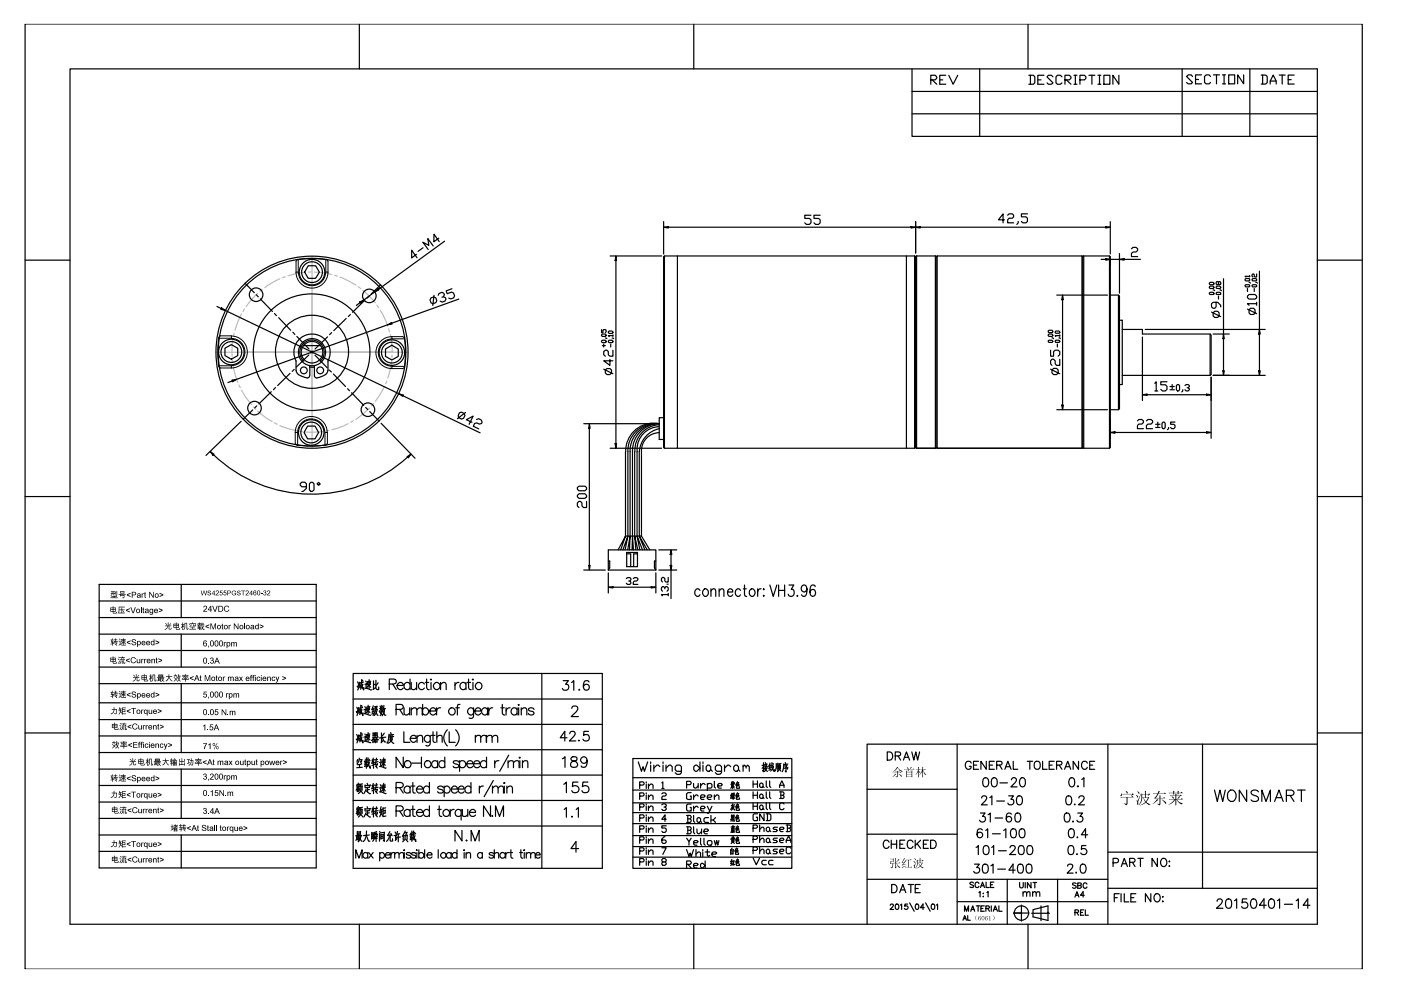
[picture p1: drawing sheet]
<svg xmlns="http://www.w3.org/2000/svg" width="297mm" height="210mm" viewBox="0 0 297 210" stroke-linecap="round" stroke-linejoin="round" font-family="sans-serif">
<g fill="#000">
<path d="M26.7 129.3l.8-.3v.1l-.6 .3 .6 .2v.2l-.8-.3zM26.9 126l.8-.3v.2l-.6 .2 .6 .3v.2l-.8-.3zM26.9 136.1l.8-.3v.2l-.6 .2 .6 .3v.1l-.8-.3zM28 135.6l.6-.1 .2 .2 .1 .2h-.2a.27 .27 0 0 0-.3-.3 .27 .27 0 0 0-.3 .4h.1a.43 .43 0 0 1 .6 .3 .43 .43 0 0 1-.4 .5 .46 .46 0 0 1-.5-.4h.2a.3 .3 0 0 0 .3 .3 .3 .3 0 0 0 .2-.4l-.6-.2-.1-.2zM27.6 128.7h.2l.4 1.2 .4-1.2h.2l-.5 1.3h-.2zM29.9 128.7h.1v1.3h-.1zM30 139.7l.1 .1 .4-.1-.3 .2-.1 .7h-.1zM30 125.8l.2 .2 .3-.2-.3 .2v.7h-.2zM30.3 128.9l.2-.1 .1 .3-.1 .6 .1 .3-.3-.1-.1-.7zM30.7 125.6l.1-.1 .1 .3-.1 .7 .2 .2-.3-.1-.2-.6zM30.5 139.7l.2 .1 .4-.1-.3 .2-.1 .7h-.2zM31.6 125.5h.2l.7 1v-1h.1v1.2h-.2l-.6-.9v.9h-.2z"/>
<path d="M33 135.8l.8 .3v.2l-.8 .3v-.1l.6-.3-.6-.2zM33.7 129l.8 .3v.2l-.8 .3v-.2l.6-.2-.6-.3zM33.8 125.7l.8 .3v.3l-.8 .3v-.2l.6-.3-.6-.2zM42.6 125.2h.1l.2 .9 .3-.9h.1l.3 .9 .2-.9h.1l-.3 1h-.1l-.2-.9-.3 .9h-.2zM43.2 128.5a.43 .43 0 0 1 .7 .1 .43 .43 0 0 1-.3 .6l-.3 .4h.6v.1h-.8v-.2a.68 .68 0 0 0 .5-.9l-.5 .2zM44.1 136.9h.2l-.1 .4zM43.6 132.7l.8-.3v.2l-.7 .2 .7 .3v.2l-.8-.4zM44.1 125.3l.4-.1 .2 .2-.1 .1a.19 .19 0 0 0-.2-.2 .19 .19 0 0 0-.1 .3 .36 .36 0 0 1 .4 .2 .36 .36 0 0 1-.1 .5 .36 .36 0 0 1-.5-.2l-.1-.2h.1a.23 .23 0 0 0 .3 .3 .23 .23 0 0 0 .1-.4 .38 .38 0 0 1-.4-.1 .38 .38 0 0 1 0-.4zM44.6 132.2h.2l.4 1.1 .4-1.1h.2v1.2h-.1v-1l-.4 1h-.2l-.3-1v1h-.2zM45 128.4h.2l.4 1.2 .4-1.2h.1l-.4 1.3h-.2zM45.8 125.3a.34 .34 0 0 1 .6 0 .34 .34 0 0 1-.2 .5l-.3 .3 .5 .1h-.7l.2-.2a.37 .37 0 0 0 .3-.3 .37 .37 0 0 0-.1-.4l-.4 .2zM46.7 125.2h.5l-.4 .1v.3a.34 .34 0 0 1 .4 .2 .34 .34 0 0 1-.2 .4 .34 .34 0 0 1-.5-.2h.2a.21 .21 0 0 0 .3 .1 .21 .21 0 0 0 0-.4 .21 .21 0 0 0-.3 0h-.1z"/>
<path d="M47 132.3l.2-.1 .1 .3-.1 .7 .2 .2-.3-.1-.2-.6zM47.5 125.2h.5l-.4 .1v.3a.34 .34 0 0 1 .4 .2 .34 .34 0 0 1-.2 .4 .34 .34 0 0 1-.4-.2h.1a.21 .21 0 0 0 .3 .1 .21 .21 0 0 0 0-.4 .21 .21 0 0 0-.3 0h-.1zM47.5 136.2l.1 .1 .4-.1-.3 .1-.1 .8h-.1zM47.6 128.6l.7-.2 .3 .4h-.2a.44 .44 0 0 0-.6-.2 .44 .44 0 0 0-.1 .7l.4 .3 .4-.3h.1a.63 .63 0 0 1-.9 .3 .63 .63 0 0 1-.1-1zM48.5 132.5l.1 .1 .4-.1-.3 .2-.1 .7h-.1zM49.3 125.4l.5-.2 .3 .3-.2 .1a.38 .38 0 0 0-.5-.1 .38 .38 0 0 0 0 .6 .38 .38 0 0 0 .5-.1v-.2l-.3-.1h.5v.4a.55 .55 0 0 1-.8 0 .55 .55 0 0 1 0-.7zM49 136.2l.2 .1 .2-.2 .3 .2 .2-.2 .2 .1 .1 .9h-.2v-.7l-.1-.1-.2 .1v.7h-.2v-.7l-.1-.1-.2 .1v.7h-.2zM49.6 132.2h.1l.7 1v-1h.2v1.2h-.2l-.7-1v1h-.1zM50.4 125.3l.4-.1 .2 .2-.2 .1a.19 .19 0 0 0-.2-.2 .19 .19 0 0 0-.1 .3 .36 .36 0 0 1 .5 .2 .36 .36 0 0 1-.2 .5 .36 .36 0 0 1-.4-.2l-.2-.2h.2a.23 .23 0 0 0 .2 .3 .23 .23 0 0 0 .2-.4 .38 .38 0 0 1-.4-.1 .38 .38 0 0 1 0-.4zM51.8 132.2h.1v1.2h-.1zM51.1 125.2h.9l-.4 .1v.9h-.1v-.9zM52.2 125.3a.34 .34 0 0 1 .5 0 .34 .34 0 0 1-.1 .5l-.4 .3 .5 .1h-.7l.2-.2a.37 .37 0 0 0 .4-.3 .37 .37 0 0 0-.2-.4l-.3 .2z"/>
<path d="M55.3 125.8l.4 .1zM55.1 132.4l.8 .3v.2l-.8 .4v-.2l.6-.3-.6-.2zM55.9 125.2a.28 .28 0 0 1 .4 0 .28 .28 0 0 1 0 .5 .33 .33 0 0 1 0 .5 .33 .33 0 0 1-.5-.3h.2a.2 .2 0 0 0 .2 .2 .2 .2 0 0 0 .1-.3 .2 .2 0 0 0-.2-.1v-.1a.18 .18 0 0 0 .2-.1 .18 .18 0 0 0-.2-.2 .18 .18 0 0 0-.1 .2l-.2-.1zM56.7 125.3a.34 .34 0 0 1 .5 0 .34 .34 0 0 1-.1 .5l-.3 .3 .5 .1h-.7l.1-.2a.37 .37 0 0 0 .4-.3 .37 .37 0 0 0-.1-.4l-.4 .2zM23.7 150.3h.4v-.4h.1v.4h.6v.5a.4 .4 0 0 1-.1 .5 .4 .4 0 0 1-.5 0v-.1h.4l.1-.7h-.4l-.2 .6-.6 .4v-.2l.4-.3 .2-.3v-.2h-.4zM26.7 139.9l.8-.3v.2l-.6 .2 .6 .3v.2l-.8-.4zM26.9 150.6l.8-.3v.2l-.6 .3 .6 .2v.2l-.8-.3zM26.9 147.2l.8-.3v.1l-.6 .3 .6 .2v.2l-.8-.3zM27.1 153.9l.8-.3v.2l-.7 .3 .7 .2v.2l-.8-.3zM27.2 157.8l.8-.3v.2l-.6 .3 .6 .2v.2l-.8-.3zM28 146.7l.6-.1 .2 .2 .1 .2h-.2a.27 .27 0 0 0-.3-.3 .27 .27 0 0 0-.3 .4h.1a.43 .43 0 0 1 .6 .3 .43 .43 0 0 1-.4 .5 .46 .46 0 0 1-.5-.4h.2a.3 .3 0 0 0 .3 .3 .3 .3 0 0 0 .2-.4l-.6-.2-.1-.2zM27.8 150.1h1v.2h-.4v1.1h-.2v-1.1h-.4z"/>
<path d="M27.9 139.5l.6-.1 .3 .3-.2 .1a.44 .44 0 0 0-.6-.3 .44 .44 0 0 0-.1 .7l.4 .3 .4-.3h.1a.63 .63 0 0 1-.9 .3 .63 .63 0 0 1 0-1zM28.2 157.3h.9v.2h-.7v.3h.7v.2h-.7v.4h.7v.2h-.9zM28.2 153.6l.6-.2 .3 .4h-.1a.44 .44 0 0 0-.7-.2 .44 .44 0 0 0-.1 .7l.4 .2 .4-.3 .2 .1a.63 .63 0 0 1-1 .3 .63 .63 0 0 1 0-1zM29 139.7h.2v.5a.21 .21 0 0 0 .1 .3 .21 .21 0 0 0 .3-.2v-.6h.1v.9h-.1v-.1a.32 .32 0 0 1-.4 .1 .32 .32 0 0 1-.2-.3zM29.5 157.3h.3l-.2 .2 .1 .3h-.1v.8h-.2v-.8h-.1zM29.3 153.8h.2v.5a.21 .21 0 0 0 .1 .2 .21 .21 0 0 0 .3-.1v-.6h.2v.9h-.2v-.2a.32 .32 0 0 1-.4 .2 .32 .32 0 0 1-.2-.4zM30 157.3h.3l-.2 .2 .1 .3h-.1v.8h-.2v-.8h-.2zM29.9 150.5l.2 .1 .4-.1-.3 .2-.1 .7h-.2zM30.3 153.8l.2 .1 .3-.1-.3 .2v.7h-.2zM30.9 153.8l.2 .1 .3-.1-.3 .2v.7h-.2zM30.8 157.7h.4l.2 .2-.2-.1a.27 .27 0 0 0-.3 .3 .27 .27 0 0 0 .4 .2l.1-.1a.44 .44 0 0 1-.7 .3 .44 .44 0 0 1 .1-.8zM31.5 150.5h.2v.5a.21 .21 0 0 0 .1 .2 .21 .21 0 0 0 .3-.1v-.6h.2v.9h-.2v-.2a.32 .32 0 0 1-.4 .2 .32 .32 0 0 1-.2-.4z"/>
<path d="M32.1 139.7l.7 .1 .1 .8h-.2v-.5a.22 .22 0 0 0-.2-.3 .22 .22 0 0 0-.2 .3v.5h-.2zM32.4 153.8h.8v.9h-.2v-.6a.22 .22 0 0 0-.2-.2 .22 .22 0 0 0-.2 .3v.5h-.2zM33.1 139.5l.2-.1 .1 .3-.1 .7 .1 .2-.3-.1-.1-.6zM32.9 157.7h.8v.9h-.2v-.6a.22 .22 0 0 0-.2-.2 .22 .22 0 0 0-.2 .3v.5h-.2zM33.5 153.5h.1l.1 .3-.1 .6 .2 .3-.3-.1-.2-.7zM33 146.9l.8 .3v.2l-.8 .3v-.2l.6-.2-.6-.3zM33.4 150.3l.8 .3v.3l-.8 .3v-.2l.7-.2-.7-.3zM33.6 139.6l.8 .3v.2l-.8 .4v-.2l.6-.3-.6-.2zM34 157.7h.4l.3 .2-.3-.1a.27 .27 0 0 0-.3 .3 .27 .27 0 0 0 .4 .2l.2-.1a.44 .44 0 0 1-.7 .3 .44 .44 0 0 1 0-.8zM33.9 153.6l.8 .3v.3l-.8 .3v-.2l.6-.2-.6-.3zM34.7 157.7h.2l.2 .6 .2-.6h.2l-.4 1-.2 .2-.1-.1 .2-.3zM35.7 157.5l.8 .3v.3l-.8 .3v-.2l.6-.2-.6-.3z"/>
<path d="M35.2 143.4h.5v-.4h.2v.4h.6v.1h-.5l.2 .5 .4 .4-.1 .1-.3-.3-.3-.7-.3 .6-.4 .4-.1-.2 .4-.3 .2-.5h-.5zM40.3 143.7l.7-.4v.2l-.6 .3 .6 .2v.2l-.7-.3zM42.4 143.3l.2-.1 .1 .3-.1 .6 .1 .3-.3-.1-.1-.7zM43.2 146.6h.7v.2h-.6v.3a.42 .42 0 0 1 .6 .2 .42 .42 0 0 1-.3 .6 .42 .42 0 0 1-.5-.3h.1a.26 .26 0 0 0 .4 .1 .26 .26 0 0 0 .1-.4 .26 .26 0 0 0-.4 0h-.2zM43 153.9l.5-.3v1.3h-.1v-1l-.4 .1zM43.1 157.6h.8l-.5 1.2h-.2l.1-.3 .4-.8h-.6zM44 154.7h.2v.2h-.2zM44.1 151.5h.2v.1h-.2zM44.1 140.5h.2v.2h-.2zM44.1 147.7h.2l-.1 .5zM43.4 143.1h.2l.4 1.1 .4-1.1h.2v1.3h-.2v-1.1l-.3 1.1h-.2l-.3-1.1-.1 1.1h-.1zM44.6 153.6h.6v.1h-.5l-.1 .4a.42 .42 0 0 1 .6 .2 .42 .42 0 0 1-.3 .5 .42 .42 0 0 1-.5-.3h.2a.26 .26 0 0 0 .3 .1 .26 .26 0 0 0 .1-.4 .26 .26 0 0 0-.4 .1l-.2-.1z"/>
<path d="M44.1 157.9l.5-.3v1.2h-.1v-.9l-.4 .1zM44.7 139.5a.34 .34 0 0 1 .5 0 .34 .34 0 0 1-.1 .5 .4 .4 0 0 1 0 .7 .4 .4 0 0 1-.6-.3l.2-.1a.25 .25 0 0 0 .3 .2 .25 .25 0 0 0 .2-.3 .25 .25 0 0 0-.4-.1v-.2a.21 .21 0 0 0 .3-.1 .21 .21 0 0 0-.2-.3 .21 .21 0 0 0-.2 .3l-.2-.1zM45.6 150.4h.7v.1h-.5l-.1 .4a.42 .42 0 0 1 .6 .2 .42 .42 0 0 1-.3 .5 .42 .42 0 0 1-.5-.3h.2a.26 .26 0 0 0 .3 .1 .26 .26 0 0 0 .1-.4 .26 .26 0 0 0-.4 0h-.2zM45.8 143.3l.2-.1 .1 .3-.1 .6 .1 .3-.3-.1-.1-.7zM47.3 143.5l.1 .1 .4-.1-.3 .2-.1 .7h-.1zM47 150.4h.2l.6 1v-1h.2v1.2h-.2l-.7-.9v.9h-.1zM48.3 151.5h.1v.1h-.1zM47.9 147l.2 .1 .4-.1-.3 .2-.1 .7h-.2zM48.3 143.5l.2 .1 .3-.1 .2 .1 .3-.1h.2v.9h-.1v-.7l-.2-.1-.2 .1v.7h-.1l-.1-.7-.1-.1-.2 .2v.6h-.2zM48.7 150.7l.2 .1 .2-.1 .3 .2 .2-.2 .2 .1 .1 .8h-.2v-.7l-.1-.1-.2 .2v.6h-.2v-.7l-.1-.1-.2 .2v.6h-.2zM49.5 147l.2 .1 .2-.1 .2 .1 .3-.1h.2l.1 .9h-.2v-.7l-.1-.1-.2 .2v.6h-.2v-.7l-.1-.1-.2 .2v.6h-.2zM50.7 143.5h.2l.2 .3 .2-.3h.2l-.3 .4 .3 .5h-.2l-.2-.3-.2 .3h-.2l.3-.5z"/>
<path d="M53.2 143.1h.3l-.2 .2 .2 .3h-.2v.8h-.2v-.8h-.1zM53.7 143.1h.3l-.2 .2 .1 .3h-.1v.8h-.2v-.8h-.1zM54.5 143.6l.4-.1 .3 .2-.3-.1a.27 .27 0 0 0-.3 .3 .27 .27 0 0 0 .4 .2h.2a.44 .44 0 0 1-.7 .2 .44 .44 0 0 1 0-.7zM56.7 143.5l.7 .1v.8h-.2v-.6a.22 .22 0 0 0-.2-.2 .22 .22 0 0 0-.2 .3v.5h-.1zM57.7 143.6l.4-.1 .3 .2-.3-.1a.27 .27 0 0 0-.3 .3 .27 .27 0 0 0 .4 .2h.2a.44 .44 0 0 1-.7 .2 .44 .44 0 0 1 0-.7zM58.4 143.5h.2l.2 .6 .2-.6h.2l-.4 1.1-.2 .2-.1-.2 .2-.2zM59.8 143.3l.8 .4v.2l-.8 .3v-.2l.7-.2-.7-.3zM23.7 168.1h.4v-.4h.1v.4h.6v.4a.4 .4 0 0 1-.1 .5 .4 .4 0 0 1-.5 .1v-.2h.4l.1-.7h-.4l-.2 .6-.6 .4v-.1l.4-.3 .2-.4v-.2h-.4zM23.7 178.5h.4v-.4h.1v.4h.6v.5a.4 .4 0 0 1-.1 .5 .4 .4 0 0 1-.5 0v-.1h.4l.1-.7h-.4l-.2 .6-.6 .3v-.1l.4-.3 .2-.3v-.2h-.4zM26.9 168.4l.8-.3v.2l-.6 .2 .6 .3v.1l-.8-.3zM26.9 178.8l.8-.3v.2l-.6 .3 .6 .2v.2l-.8-.3zM26.9 164.9l.8-.3v.2l-.6 .2 .6 .3v.2l-.8-.3z"/>
<path d="M27.1 171.7l.8-.3v.2l-.7 .2 .7 .3v.1l-.8-.3zM28 164.4h.6l.2 .2 .1 .1h-.2a.27 .27 0 0 0-.3-.2 .27 .27 0 0 0-.3 .3h.1a.43 .43 0 0 1 .6 .3 .43 .43 0 0 1-.4 .6 .46 .46 0 0 1-.5-.5h.2a.3 .3 0 0 0 .3 .4 .3 .3 0 0 0 .2-.5l-.6-.2-.1-.2zM27.8 167.9h1v.1h-.4v1.1h-.2v-1.1h-.4zM27.8 178.3h1v.2h-.4v1.1h-.2v-1.1h-.4zM28.2 171.3l.6-.2 .3 .4h-.1a.44 .44 0 0 0-.7-.2 .44 .44 0 0 0-.1 .7l.4 .3 .4-.3h.2a.63 .63 0 0 1-1 .3 .63 .63 0 0 1 0-1zM29.3 171.5h.2v.5a.21 .21 0 0 0 .1 .3 .21 .21 0 0 0 .3-.2v-.6h.2v.9h-.2v-.1a.32 .32 0 0 1-.4 .1 .32 .32 0 0 1-.2-.3zM29.9 168.2l.2 .1 .4-.1-.3 .2-.1 .7h-.2zM29.9 178.7l.2 .1 .4-.1-.3 .2-.1 .7h-.2zM30.3 171.5l.2 .1 .3-.1-.3 .2v.7h-.2zM30.9 171.5l.2 .1 .3-.1-.3 .2v.7h-.2zM31.5 168.2h.2v.5a.21 .21 0 0 0 .1 .3 .21 .21 0 0 0 .3-.2v-.6h.2v.9h-.2v-.1a.32 .32 0 0 1-.4 .1 .32 .32 0 0 1-.2-.3zM31.5 178.7h.2v.5a.21 .21 0 0 0 .1 .2 .21 .21 0 0 0 .3-.1v-.6h.2v.9h-.2v-.2a.32 .32 0 0 1-.4 .2 .32 .32 0 0 1-.2-.4z"/>
<path d="M32.4 171.5l.8 .1v.8h-.2v-.5a.22 .22 0 0 0-.2-.3 .22 .22 0 0 0-.2 .3v.5h-.2zM33.5 171.3l.1-.1 .1 .3-.1 .7 .2 .2-.3-.1-.2-.6zM33 164.6l.8 .3v.3l-.8 .3v-.2l.6-.3-.6-.2zM33.4 168.1l.8 .3v.2l-.8 .3v-.1l.7-.3-.7-.2zM33.4 178.5l.8 .3v.3l-.8 .3v-.2l.7-.2-.7-.3zM33.9 171.4l.8 .3v.2l-.8 .3v-.1l.6-.3-.6-.2zM34.5 161.2h.5v-.4h.2v.4h.6v.1h-.5l.2 .5 .4 .4-.1 .1-.3-.3-.4-.7-.2 .6-.4 .4-.1-.1 .4-.4 .2-.5h-.5zM38 160.9h.1v.5h.4v-.7h.1v.7h.4v-.5h.2v.6h-.6v.5h.5v-.3h.1v.6l-.1-.1h-1l-.2 .1v-.6h.2v.3h.4v-.5h-.5zM39.7 175.5l.8-.4v.2l-.7 .3 .7 .2v.2l-.8-.3zM41.9 175.1l.1-.1 .1 .3-.1 .6 .2 .3-.3-.1-.1-.7zM42.9 175l.5-.1 .3 .2v.2h-.1a.27 .27 0 0 0-.3-.3 .27 .27 0 0 0-.3 .3l.1 .1a.43 .43 0 0 1 .6 .3 .43 .43 0 0 1-.4 .5 .46 .46 0 0 1-.5-.5h.1a.3 .3 0 0 0 .4 .4 .3 .3 0 0 0 .2-.4l-.6-.2-.1-.3zM43.2 164.1a.34 .34 0 0 1 .5 0 .34 .34 0 0 1 0 .5 .4 .4 0 0 1 0 .7 .4 .4 0 0 1-.6-.4h.1a.25 .25 0 0 0 .4 .2 .25 .25 0 0 0 .1-.3 .25 .25 0 0 0-.4-.1l.1-.2a.21 .21 0 0 0 .2-.1 .21 .21 0 0 0-.1-.3 .21 .21 0 0 0-.3 .3l-.1-.1z"/>
<path d="M43.2 171.4a.34 .34 0 0 1 .5 0 .34 .34 0 0 1 0 .5 .4 .4 0 0 1 0 .7 .4 .4 0 0 1-.6-.4h.1a.25 .25 0 0 0 .4 .2 .25 .25 0 0 0 .1-.3 .25 .25 0 0 0-.4-.1l.1-.2a.21 .21 0 0 0 .2-.1 .21 .21 0 0 0-.1-.3 .21 .21 0 0 0-.3 .2h-.1zM43 161.5l.8-.3v.2l-.6 .2 .6 .3v.1l-.8-.3zM44.1 168.6h.2v.2h-.2zM44.1 172.4h.2v.2h-.2zM44 175.1l.2-.1 .1 .3-.1 .6 .1 .3-.3-.1-.1-.7zM44.1 165.1h.2l-.1 .5zM44.6 167.8l.5-.3v1.3h-.2v-1l-.3 .2zM44.6 164.1a.43 .43 0 0 1 .7 .1 .43 .43 0 0 1-.3 .6l-.3 .4h.6v.1h-.8l.1-.2a.68 .68 0 0 0 .4-.9l-.5 .2zM45.2 161.1l.2-.1 .1 .3-.1 .7 .1 .2-.3-.1-.1-.7zM45.4 174.9h.2v1.3h-.2zM45.6 167.5h.7v.2h-.5l-.1 .3a.42 .42 0 0 1 .6 .2 .42 .42 0 0 1-.3 .6 .42 .42 0 0 1-.5-.4h.2a.26 .26 0 0 0 .3 .2 .26 .26 0 0 0 .1-.4 .26 .26 0 0 0-.4 0h-.2zM45.8 174.9h.2v1.3h-.2z"/>
<path d="M46.7 175.1l.2-.1 .1 .3-.1 .6 .1 .3-.3-.1-.1-.7zM46.1 161.3l.2 .1 .3-.1 .2 .1 .3-.1 .2 .1v.8h-.1v-.7l-.2-.1-.2 .2v.6h-.1l-.1-.7-.1-.1-.2 .2v.6h-.2zM46.5 167.5h.2l.7 1v-1h.1v1.3h-.2l-.6-1v1h-.2zM47.8 168.6h.1v.2h-.1zM47.5 164.4l.1 .1 .4-.1-.3 .2-.1 .7h-.1zM48.1 175.3l.2 .1 .3-.1-.3 .2v.7h-.2zM48.5 161.3h.2l.2 .3 .2-.3h.2l-.3 .4 .3 .5h-.2l-.2-.3-.2 .3h-.2l.3-.5zM48.2 167.9l.2 .1 .2-.2 .3 .2 .3-.2 .2 .1v.9h-.1v-.7l-.2-.1-.2 .1v.7h-.2v-.7l-.1-.1-.2 .1v.7h-.2zM49 164.4l.2 .1 .2-.1 .3 .1 .2-.1h.2l.1 .9h-.2v-.7l-.1-.1-.2 .2v.6h-.2v-.7l-.1-.1-.2 .2v.6h-.2zM49.7 175.3h.2v.5a.21 .21 0 0 0 .1 .2 .21 .21 0 0 0 .3-.1v-.6h.1v.9h-.1v-.2a.32 .32 0 0 1-.4 .2 .32 .32 0 0 1-.2-.4zM50.9 161.3h.2v.5a.21 .21 0 0 0 .1 .3 .21 .21 0 0 0 .3-.2v-.6h.1v.9h-.1v-.1a.32 .32 0 0 1-.4 .1 .32 .32 0 0 1-.2-.3zM51.9 161.1l.2-.1 .1 .3-.1 .7 .1 .2-.3-.1-.1-.7z"/>
<path d="M51.6 175.1l.8 .4v.2l-.8 .3v-.2l.7-.2-.7-.3zM53.3 161.3h.2v.5a.21 .21 0 0 0 .1 .3 .21 .21 0 0 0 .3-.2v-.6h.2v.9h-.2v-.1a.32 .32 0 0 1-.4 .1 .32 .32 0 0 1-.2-.3zM54.3 161.1l.2-.1 .1 .3-.1 .7 .1 .2-.3-.1-.1-.7zM57.1 161.3h.1l.2 .7 .2-.7h.2l.2 .7 .2-.7h.2l-.3 .9h-.2l-.2-.7-.2 .7h-.2zM59.4 161.3l.2 .1 .3-.1-.3 .2v.7h-.2zM60 161.2l.8 .3v.2l-.8 .3v-.1l.6-.3-.6-.2zM27.1 182.1l.8-.3v.2l-.7 .3 .7 .2v.2l-.8-.3zM28.2 181.8l.6-.2 .3 .4h-.1a.44 .44 0 0 0-.7-.2 .44 .44 0 0 0-.1 .6l.4 .3 .4-.3 .2 .1a.63 .63 0 0 1-1 .2 .63 .63 0 0 1 0-.9zM29.3 182h.2v.5a.21 .21 0 0 0 .1 .2 .21 .21 0 0 0 .3-.1v-.6h.2v.9h-.2v-.2a.32 .32 0 0 1-.4 .2 .32 .32 0 0 1-.2-.4zM30.3 182l.2 .1 .3-.1-.3 .2v.7h-.2zM30.9 182l.2 .1 .3-.1-.3 .2v.7h-.2zM32.4 182h.8v.9h-.2v-.6a.22 .22 0 0 0-.2-.2 .22 .22 0 0 0-.2 .3v.5h-.2z"/>
<path d="M33.5 181.7h.1l.1 .3-.1 .6 .2 .3-.3-.1-.2-.7zM33.9 181.8l.8 .3v.3l-.8 .3v-.2l.6-.2-.6-.3zM206.9 194.3l.2-.2a.61 .61 0 0 0 0 1 .54 .54 0 0 1-.2-.8zM209.7 194.3l.2-.1v.8l.2 .1h-.4l.1-.1v-.6zM210.5 194.1a.55 .55 0 0 1 .4 .5 .55 .55 0 0 1-.4 .5 .61 .61 0 0 0 0-1z"/>
<path d="M23.5 135.6h.2l.1-.3 .1 .1-.1 .2h.3v.2h-.3l-.1 .3h.1v-.2l.4 .2v.1h-.3v.2l.3-.1v.2h-.3v.4h-.1v-.3h-.3l-.1-.1 .4-.1v-.2h-.3l.2-.4h-.2zM24.4 135.3l.2 .1-.1 .2h.4v.1h-.4v.2h.5v.2h-.5l-.1 .1h.5l-.3 .4 .2 .2-.1 .1-.4-.3 .4-.2h-.4v-.3h-.2l.3-.4h-.2v-.1h.2z"/>
<path d="M23.4 128.8h.5v-.3h.1v.3h.6v.9h-.6v.2h.6l.1-.2 .1 .1v.2l-.7 .1-.2-.4h-.5zM24 129v.2h.4v-.2zM23.5 129v.2h.4v-.2zM24 129.3v.2h.4v-.2zM23.5 129.3v.2h.4v-.2z"/>
<path d="M24.7 125.3h.1v.8l-.3 .2v-.2h.2zM23.5 125.4h.9l-.2 .4h.2v.1h-.2v.4h-.1v-.4h-.3l-.3 .4-.1-.1 .3-.3h-.2v-.1h.2zM23.8 125.5v.3h.3v-.3zM24.4 125.4h.2v.6h-.2zM23.6 126.4h1.2v.1h-.5v.2h.7v.1h-1.6v-.1h.7v-.2h-.5z"/>
<path d="M25.5 125.3h.9v.5h-.9zM25.6 125.5v.2h.6v-.2zM25.2 125.9h1.5v.2h-1l-.1 .1h.8l-.1 .6-.2 .1-.2-.2h.3l.1-.4-.9 .1 .1-.3h-.3z"/>
<path d="M25.2 128.6h1.3v.2h-1.2v.8l-.2 .5-.1-.1 .1-.4zM25.3 129.2h.5v-.4h.1v.4h.5v.2h-.5v.5h.6v.1h-1.3v-.1h.6v-.5h-.5zM26 129.5l.1-.1 .2 .3-.1 .1z"/>
<path d="M25.4 139.4h.5v-.2h.1v.2h.5v.1h-.5l-.3 .3h.5l-.1-.1 .1-.1 .3 .3-1 .1-.1-.2h.2l.2-.3h-.4zM25.1 139.3l.3 .2-.1 .1-.2-.2zM25 139.6l.3 .3-.1 .1-.3-.3zM26.2 140h.1v.6l.1-.2a.2 .2 0 0 1 .1 .3 .2 .2 0 0 1-.3-.1zM25.9 140h.1v.7h-.1zM25.6 140h.1v.5l-.3 .3-.1-.1 .2-.2zM25.3 140.1h.1l-.3 .6h-.1z"/>
<path d="M25.6 135.5h.5v-.2h.1v.2h.5v.2h-.5l.4 .1v.4l-.4 .1 .4 .1v.2l-.4-.3v.4h-.1v-.5l-.4 .4-.1-.1 .4-.3h-.3v-.4l.4-.1h-.5zM26.2 135.9v.1h.2v-.1zM25.9 135.9v.1h.2v-.1zM25.2 135.5l.1-.1 .2 .3-.1 .1zM25.2 135.9h.3l.2 .7 1 .1v.2l-.9-.1-.3-.2-.3 .3-.1-.1 .3-.3v-.5h-.2z"/>
<path d="M27.9 125.5h.6a.37 .37 0 0 1 .4 .4 .37 .37 0 0 1-.5 .3h-.3v.5h-.2zM28.1 125.6v.5h.5a.23 .23 0 0 0 .1-.3 .23 .23 0 0 0-.3-.2z"/>
<path d="M29.1 135.9l.1 .1a.4 .4 0 0 1 .7 .4 .4 .4 0 0 1-.7 .3v.5h-.1zM29.1 136.4a.3 .3 0 0 0 .6 0 .3 .3 0 0 0-.6 0z"/>
<path d="M28.8 129.5a.46 .46 0 0 1 .9 0 .46 .46 0 0 1-.9 0zM28.9 129.6a.35 .35 0 0 0 .7 0 .35 .35 0 0 0-.7 0z"/>
<path d="M29.2 125.9a.46 .46 0 0 1 .6 0 .46 .46 0 0 1 0 .6l.1 .2-.3-.1-.5 .1a.39 .39 0 0 1 .1-.5 .39 .39 0 0 1 .4-.1l-.1-.2-.4 .2zM29.2 126.4a.25 .25 0 0 0 .5 0 .25 .25 0 0 0-.5 0z"/>
<path d="M30.1 136a.43 .43 0 0 1 .5-.1 .43 .43 0 0 1 .2 .5h-.6a.25 .25 0 0 0 .2 .3 .25 .25 0 0 0 .3-.2h.1a.46 .46 0 0 1-.7 .2 .46 .46 0 0 1 0-.7zM30.3 136.1l-.1 .2h.5l-.2-.3z"/>
<path d="M30.9 129.1a.46 .46 0 0 1 .6 .1 .46 .46 0 0 1 0 .6v.2l-.2-.1h-.5a.39 .39 0 0 1 .1-.4 .39 .39 0 0 1 .4-.1l-.1-.2-.5 .2zM30.9 129.7a.25 .25 0 0 0 .5 0 .25 .25 0 0 0-.5 0z"/>
<path d="M31.1 136a.43 .43 0 0 1 .5-.1 .43 .43 0 0 1 .2 .5h-.6a.25 .25 0 0 0 .1 .3 .25 .25 0 0 0 .3-.2h.2a.46 .46 0 0 1-.7 .2 .46 .46 0 0 1 0-.7zM31.2 136.1v.2h.4l-.1-.3z"/>
<path d="M31.8 129.2l.7-.1v.8a.4 .4 0 0 1-.3 .4 .4 .4 0 0 1-.5-.2l.2 .1a.25 .25 0 0 0 .3 0 .25 .25 0 0 0 .1-.3 .43 .43 0 0 1-.6-.1 .43 .43 0 0 1 .1-.6zM31.9 129.3l.1 .5a.29 .29 0 0 0 .3-.3 .29 .29 0 0 0-.4-.2z"/>
<path d="M32.1 136l.2-.1 .3 .1v-.4h.2v1.2h-.2v-.1a.43 .43 0 0 1-.7-.1 .43 .43 0 0 1 .2-.6zM32.2 136.1a.31 .31 0 0 0-.1 .5 .31 .31 0 0 0 .5 0 .31 .31 0 0 0-.1-.5z"/>
<path d="M32.7 126.3a.5 .5 0 0 1 1 0 .5 .5 0 0 1-1 0zM32.9 126.3a.31 .31 0 0 0 .6 0 .31 .31 0 0 0-.6 0z"/>
<path d="M32.8 129.2a.43 .43 0 0 1 .5-.1 .43 .43 0 0 1 .2 .5h-.7a.25 .25 0 0 0 .2 .3 .25 .25 0 0 0 .3-.2h.2a.46 .46 0 0 1-.7 .2 .46 .46 0 0 1 0-.7zM32.9 129.3l-.1 .1h.5l-.1-.2z"/>
<path d="M35.6 132h.1v.6h.6v.2h-.4v.5h.3v-.2h.2l-.1 .2-.1 .2-.4-.1v-.6h-.2l-.2 .5-.4 .2-.1-.1 .4-.2 .1-.4h-.4v-.2h.6zM36.2 132.1l.1 .1-.3 .4-.1-.1zM35 132.2l.1-.1 .3 .4-.1 .1z"/>
<path d="M36.8 132.2h.5v-.2h.1v.2h.5v.9h-.5v.2l.6 .1v-.3l.2 .1v.2l-.8 .1-.1-.4h-.5zM37.4 132.4v.2h.4v-.2zM36.9 132.4v.2h.4v-.2zM37.4 132.7v.3h.4v-.3zM36.9 132.7v.3h.4v-.3z"/>
<path d="M38.7 132h.1v.3h.3v.2h-.3l.3 .4-.2 .1-.1-.3v.9h-.1v-.8l-.2 .4-.1-.1 .3-.6h-.3v-.2h.3zM39.1 132.1h.6v1.2l.1-.2 .2 .1-.1 .3-.4-.1v-1.2h-.2v.8a.39 .39 0 0 1-.5 .5l.3-.4z"/>
<path d="M40.2 132.2h.6v-.2h.1v.2h.7v.3h-.2v-.2h-1.1v.3h-.1zM40.1 132.8l.5-.4h.1l-.3 .4zM41 132.4h.1v.2l.4-.1 .1 .2h-.6zM40.3 132.9h1.1v.1h-.5v.3h.7v.2h-1.5v-.2h.7v-.3h-.5z"/>
<path d="M43.2 135.9l.4-.1 .3 .3-.5-.2-.2 .5a.41 .41 0 0 1 .7 .2 .41 .41 0 0 1-.4 .5 .41 .41 0 0 1-.4-.4zM43.2 136.7a.27 .27 0 0 0 .5 0 .27 .27 0 0 0-.5 0z"/>
<path d="M41.9 132.2h.3v-.2h.2v.2h.3v.1l-.3 .1h.3v-.4h.2v.4h.4v.2h-.4v.4l.3-.4 .1 .1-.3 .5 .2 .2v-.1l.2 .1-.1 .1-.4-.2-.4 .3v-.1l.4-.3-.2-.6h-.6l.6 .1v.1h-.6v.1h.6v.2h-.3h.2v.2h-.2v.3h-.2v-.3l-.3 .1-.1-.1 .4-.1v-.1h-.3l.1-.3-.1-.1 .2-.1h-.3v-.2h.4l-.3-.1zM42.9 132.1h.1l.2 .2-.1 .1z"/>
<path d="M43.2 139.6l.3-.2a.7 .7 0 0 1 .4 .7 .7 .7 0 0 1-.4 .6l-.4-.3zM43.4 139.6a.53 .53 0 0 0-.2 .5 .53 .53 0 0 0 .4 .4 .53 .53 0 0 0 .2-.5 .53 .53 0 0 0-.4-.4z"/>
<path d="M44.6 135.9l.3-.1a.7 .7 0 0 1 .5 .6 .7 .7 0 0 1-.5 .7l-.3-.3zM44.8 135.9a.53 .53 0 0 0-.2 .6 .53 .53 0 0 0 .4 .4 .53 .53 0 0 0 .3-.5 .53 .53 0 0 0-.5-.5z"/>
<path d="M44.6 128.4h.2v.9h.2v.1h-.2v.3h-.2v-.3h-.5zM44.6 128.7l-.4 .6h.4z"/>
<path d="M45.4 125.2h.1v.7h.1l-.1 .3h-.2v-.2h-.4zM45.3 125.4l-.3 .5h.3z"/>
<path d="M45.6 135.9l.3-.1a.7 .7 0 0 1 .4 .6 .7 .7 0 0 1-.4 .7l-.4-.3zM45.8 135.9a.53 .53 0 0 0-.2 .6 .53 .53 0 0 0 .4 .4 .53 .53 0 0 0 .2-.5 .53 .53 0 0 0-.4-.5z"/>
<path d="M46.3 128.4h.4a.63 .63 0 0 1 .7 .7 .63 .63 0 0 1-.7 .6h-.4zM46.5 128.6v1h.2a.49 .49 0 0 0 .5-.5 .49 .49 0 0 0-.5-.5z"/>
<path d="M45.9 132.9a.5 .5 0 0 1 1 0 .5 .5 0 0 1-1 0zM46.1 133a.31 .31 0 0 0 .6 0 .31 .31 0 0 0-.6 0z"/>
<path d="M46.6 135.9l.3-.1a.7 .7 0 0 1 .4 .6 .7 .7 0 0 1-.4 .7l-.4-.3zM46.8 135.9a.53 .53 0 0 0-.3 .6 .53 .53 0 0 0 .5 .4 .53 .53 0 0 0 .2-.5 .53 .53 0 0 0-.4-.5z"/>
<path d="M47.4 132.9a.46 .46 0 0 1 .9 0 .46 .46 0 0 1-.9 0zM47.5 133a.35 .35 0 0 0 .7 0 .35 .35 0 0 0-.7 0z"/>
<path d="M48.2 125.2h.6a.3 .3 0 0 1 .1 .4 .3 .3 0 0 1-.3 .2h-.3v.4h-.1zM48.3 125.3v.4h.4v-.3z"/>
<path d="M48 136.2l.2 .1a.4 .4 0 0 1 .6 .3 .4 .4 0 0 1-.6 .3v.5h-.2zM48.3 136.4a.29 .29 0 0 0-.1 .4 .29 .29 0 0 0 .4 .1v-.5z"/>
<path d="M50.7 132.9a.46 .46 0 0 1 .9 0 .46 .46 0 0 1-.9 0zM50.8 133a.35 .35 0 0 0 .7 0 .35 .35 0 0 0-.7 0z"/>
<path d="M52.1 132.9a.46 .46 0 0 1 .9 0 .46 .46 0 0 1-.9 0zM52.2 133a.31 .31 0 0 0 .6 0 .31 .31 0 0 0-.6 0z"/>
<path d="M53.3 125.2h.2v.7h.1l-.1 .3h-.2v-.2h-.4zM53.3 125.4l-.3 .5h.3z"/>
<path d="M53.8 125.3l.4-.1 .1 .3-.3-.2-.2 .4a.33 .33 0 0 1 .5 .1 .33 .33 0 0 1-.1 .4 .33 .33 0 0 1-.5-.2zM53.8 125.9a.23 .23 0 0 0 .4 0 .23 .23 0 0 0-.4 0z"/>
<path d="M53.3 132.6a.46 .46 0 0 1 .6 0 .46 .46 0 0 1 0 .6v.2l-.2-.1-.5 .1a.39 .39 0 0 1 0-.5 .39 .39 0 0 1 .5-.1l-.1-.2-.5 .2zM53.3 133.1a.22 .22 0 0 0 .4 0 .22 .22 0 0 0-.4 0z"/>
<path d="M54.6 125.3l.1-.1a.48 .48 0 0 1 .5 .5 .48 .48 0 0 1-.5 .5l-.2-.5zM54.8 125.3l-.1 .1a.43 .43 0 0 0 .2 .7l.1-.1a.43 .43 0 0 0-.2-.7z"/>
<path d="M54.2 132.6l.2-.1 .3 .1v-.4h.2v1.2h-.2v-.1a.4 .4 0 0 1-.6 0 .4 .4 0 0 1 0-.5zM54.3 132.7a.31 .31 0 0 0-.1 .5 .31 .31 0 0 0 .5 0 .31 .31 0 0 0-.1-.5z"/>
<path d="M23.5 146.7h.2l.1-.3 .1 .1-.1 .2h.3v.2h-.3l-.1 .3h.1v-.2l.4 .2v.1h-.3v.2l.3-.1v.2h-.3v.4h-.1v-.3h-.3l-.1-.1 .4-.1v-.2h-.3l.2-.4h-.2zM24.4 146.4l.2 .1-.1 .2h.4v.1h-.4v.2h.5v.2h-.5l-.1 .1h.5l-.3 .4 .2 .2-.1 .1-.4-.3 .4-.2h-.4v-.3h-.2l.3-.4h-.2v-.1h.2z"/>
<path d="M23.4 139.4h.5v-.2h.1v.2h.6v.9h-.6v.2l.6 .1 .1-.3 .1 .1-.1 .3h-.6l-.2-.4h-.5zM24 139.6v.2h.4v-.2zM23.5 139.6v.2h.4v-.2zM24 139.9v.3h.4v-.3zM23.5 139.9v.3h.4v-.3z"/>
<path d="M23.7 153.5h.5v-.3h.2v.3h.5v.9h-.5v.2h.6v-.2h.1v.3l-.7 .1-.2-.4h-.5zM24.4 153.6v.2h.4v-.2zM23.9 153.6v.2h.3v-.2zM24.4 154v.2h.4v-.2zM23.9 154v.2h.3v-.2z"/>
<path d="M24.7 157.1h.1v.4h.4l-.2 .8 .3 .3-.1 .1-.3-.3-.4 .3-.1-.1 .4-.3-.1-.4-.3 .1zM24.8 157.6l.1 .5 .1-.5zM23.8 157.4h.3v-.3h.1v.3h.3v.1h-.7zM24 157.6h.1l-.3 .3h-.1zM24.2 157.6h.1l.2 .2-.1 .1zM23.9 158l.3 .1 .1-.2h.1l-.1 .3 .2 .2-.1 .1-.2-.2-.4 .4-.1-.1 .4-.4z"/>
<path d="M25.6 146.6h.5v-.2h.1v.2h.5v.2h-.5l.4 .1v.4l-.4 .1 .4 .1v.2l-.4-.3v.4h-.1v-.5l-.4 .4-.1-.1 .4-.3h-.3v-.4l.4-.1h-.5zM26.2 147v.1h.2v-.1zM25.9 147v.1h.2v-.1zM25.2 146.5h.1l.2 .3-.1 .1zM25.2 147h.3l.2 .7 1 .1v.1h-.9l-.3-.2-.3 .3-.1-.1 .3-.3v-.5h-.2z"/>
<path d="M25.3 149.9l.2 .1-.1 .2h.4l-.2 .4h.2v.2l-.2 .1 .3 .3v-1.2h.8v.2h-.7v.2h.6v.6h-.6v.3h.7v.1l-.8 .1v-.3l-.1 .1-.2-.3-.4 .5-.1-.1 .4-.6h-.3v-.2h.3v-.2l-.3 .2-.1-.1zM26 150.5v.3h.4v-.3z"/>
<path d="M25.7 153.4h.5v-.2h.2v.2h.4v.2h-.5l-.2 .3h.5l-.2-.2 .1-.1 .3 .4h-1l-.1-.1h.2l.3-.3h-.5zM25.5 153.3l.2 .2-.1 .1-.2-.2zM25.4 153.7l.3 .3-.1 .1-.3-.3zM26.5 154.1h.1l.1 .6 .1-.3a.2 .2 0 0 1 0 .4 .2 .2 0 0 1-.3-.2zM26.2 154.1h.1v.7h-.1zM25.9 154.1h.2l-.1 .5-.3 .2-.1-.1 .3-.2zM25.6 154.1l.1 .1-.3 .6-.1-.1z"/>
<path d="M25.6 157.3h.6v-.2h.1v.2h.6v.1h-.6l-.2 .2 .4-.1-.3 .4 .3-.1 .1 .3h-.6l-.1-.2 .3-.1-.3-.1 .3-.3h-.6zM26.5 157.6l.3-.2 .1 .1-.3 .2zM25.6 157.5l.3 .2-.1 .1-.2-.2zM25.5 158l.4-.2 .1 .1-.4 .2zM26.6 157.8l.4 .2-.1 .1-.4-.2zM25.5 158.2l.8-.1 .7 .1v.1h-.7v.4h-.1v-.4h-.7z"/>
<path d="M29.1 147l.1 .1a.4 .4 0 0 1 .7 .4 .4 .4 0 0 1-.7 .3v.5h-.1zM29.1 147.5a.3 .3 0 0 0 .6 0 .3 .3 0 0 0-.6 0z"/>
<path d="M28.9 150.9a.46 .46 0 0 1 .9 0 .46 .46 0 0 1-.9 0zM29 150.9a.31 .31 0 0 0 .6 0 .31 .31 0 0 0-.6 0z"/>
<path d="M28.8 142.9h.1v.7h.6v.1h-.4v.6h.3l.1-.3 .1 .1v.2l-.1 .1h-.5v-.7h-.2l-.2 .6-.4 .2-.1-.1 .4-.2 .2-.5h-.5v-.1h.6zM29.4 143.1h.1l-.3 .4-.1-.1zM28.2 143.1h.1l.4 .3-.1 .1z"/>
<path d="M30.3 157.7h.2v.9h-.2zM30.3 157.3h.2v.2h-.2z"/>
<path d="M30.1 147.1a.43 .43 0 0 1 .5-.1 .43 .43 0 0 1 .2 .5h-.6a.25 .25 0 0 0 .2 .3 .25 .25 0 0 0 .3-.2h.1a.46 .46 0 0 1-.7 .2 .46 .46 0 0 1 0-.7zM30.3 147.2l-.1 .2h.5l-.2-.3z"/>
<path d="M30.6 150.6l.7-.1v1.2h-.2v-.4a.43 .43 0 0 1-.6-.1 .43 .43 0 0 1 .1-.6zM30.7 150.7a.31 .31 0 0 0-.1 .4 .31 .31 0 0 0 .5 0 .31 .31 0 0 0 0-.4z"/>
<path d="M30 143.2h.5v-.3h.1v.3h.6v.9h-.6v.2h.6l.1-.2h.1l-.1 .3-.6 .1-.2-.4h-.5zM30.6 143.3v.3h.4v-.3zM30.1 143.3v.3h.4v-.3zM30.6 143.7v.2h.4v-.2zM30.1 143.7v.2h.4v-.2z"/>
<path d="M31.6 157.7h.2v.9h-.2zM31.6 157.3h.2v.2h-.2z"/>
<path d="M31.1 147.1a.43 .43 0 0 1 .5-.1 .43 .43 0 0 1 .2 .5h-.6a.25 .25 0 0 0 .1 .3 .25 .25 0 0 0 .3-.2h.2a.46 .46 0 0 1-.7 .2 .46 .46 0 0 1 0-.7zM31.2 147.2v.2h.4l-.1-.3z"/>
<path d="M31.2 139.8a.43 .43 0 0 1 .5-.1 .43 .43 0 0 1 .2 .5h-.6a.25 .25 0 0 0 .2 .3 .25 .25 0 0 0 .3-.2h.1a.46 .46 0 0 1-.7 .2 .46 .46 0 0 1 0-.7zM31.3 139.9v.2h.5l-.2-.3z"/>
<path d="M31.5 153.9a.43 .43 0 0 1 .6-.1 .43 .43 0 0 1 .2 .5h-.7a.25 .25 0 0 0 .2 .2 .25 .25 0 0 0 .3-.1h.2a.46 .46 0 0 1-.7 .2 .46 .46 0 0 1-.1-.7zM31.7 153.9l-.1 .2h.5l-.2-.2z"/>
<path d="M31.9 143h.1v.3h.3v.1h-.3l.3 .5h-.2l-.1-.2v.8h-.1v-.7l-.2 .3-.1-.1 .3-.6h-.2v-.1h.2zM32.3 143h.6v1.3l.1-.3 .2 .1-.1 .3h-.3v-1.2h-.3v.8a.39 .39 0 0 1-.4 .4l.2-.3z"/>
<path d="M32.1 147.1l.2-.1 .3 .1v-.5h.2v1.3h-.2v-.1a.43 .43 0 0 1-.7-.1 .43 .43 0 0 1 .2-.6zM32.2 147.2a.31 .31 0 0 0-.1 .5 .31 .31 0 0 0 .5 0 .31 .31 0 0 0-.1-.5z"/>
<path d="M32 157.8a.43 .43 0 0 1 .6-.1 .43 .43 0 0 1 .2 .5h-.7a.25 .25 0 0 0 .2 .2 .25 .25 0 0 0 .3-.1h.2a.46 .46 0 0 1-.7 .2 .46 .46 0 0 1-.1-.7zM32.2 157.8l-.1 .2h.5l-.2-.2z"/>
<path d="M32.6 150.6a.42 .42 0 0 1 .5-.1 .42 .42 0 0 1 .2 .5h-.7a.25 .25 0 0 0 .2 .2 .25 .25 0 0 0 .3-.1h.2a.46 .46 0 0 1-.7 .2 .46 .46 0 0 1 0-.7zM32.7 150.6l-.1 .2h.5l-.2-.2z"/>
<path d="M33.6 143h1v.6h-1zM33.7 143.2h.8zM33.7 143.3l.8 .1zM33.3 143.6h1.5v.1h-.7v.8h-.1v-.1h-.6l.1-.7h-.2zM33.6 143.7l.4 .1zM33.6 144h.4zM33.6 144.2h.4zM34.2 143.8h.5l-.1 .5 .3 .1-.1 .1-.3-.2-.3 .2-.1-.1 .3-.1zM34.4 143.9l.1 .3 .1-.3z"/>
<path d="M37.8 142.9h.1v.4h.4l-.3 .8 .3 .3-.1 .1-.3-.3-.3 .3-.1-.1 .4-.3-.2-.4-.2 .1zM37.9 143.4l.1 .5 .1-.5zM36.9 143.2h.3v-.2h.1v.2h.3v.1h-.7zM37 143.4h.1l-.2 .4-.1-.1zM37.3 143.4l.3 .2-.1 .1zM37 143.8l.3 .1v-.2l.1 .1v.2l.2 .2-.1 .1-.2-.2-.4 .4-.1-.1 .4-.4z"/>
<path d="M38.6 143.1h.6v-.2h.2v.2h.5v.1h-.5l-.2 .3 .4-.1-.3 .4 .2-.2 .1 .3h-.6v-.1l.2-.2-.2-.1 .3-.3h-.7zM39.6 143.5l.3-.3 .1 .1-.3 .3zM38.7 143.3l.3 .2-.1 .1-.3-.2zM38.6 143.8l.4-.2v.1l-.4 .2zM39.7 143.6l.3 .2v.1l-.4-.2zM38.6 144l.8-.1 .6 .1v.2h-.6v.3h-.2v-.3h-.6z"/>
<path d="M41.6 143.1h.2l.5 1.3h-.1l-.2-.4h-.5l-.2 .4h-.2zM41.7 143.3l-.2 .6h.4z"/>
<path d="M43.2 150.5l.3-.2a.7 .7 0 0 1 .4 .7 .7 .7 0 0 1-.4 .6l-.4-.3zM43.4 150.5a.53 .53 0 0 0-.2 .6 .53 .53 0 0 0 .4 .4 .53 .53 0 0 0 .2-.6 .53 .53 0 0 0-.4-.4z"/>
<path d="M44.6 146.8l.3-.2a.7 .7 0 0 1 .5 .7 .7 .7 0 0 1-.5 .6l-.3-.3zM44.8 146.8a.53 .53 0 0 0-.2 .5 .53 .53 0 0 0 .4 .4 .53 .53 0 0 0 .3-.5 .53 .53 0 0 0-.5-.4z"/>
<path d="M44.6 150.5l.3-.2a.7 .7 0 0 1 .5 .7 .7 .7 0 0 1-.5 .6l-.3-.3zM44.8 150.5a.53 .53 0 0 0-.2 .6 .53 .53 0 0 0 .4 .4 .53 .53 0 0 0 .3-.6 .53 .53 0 0 0-.5-.4z"/>
<path d="M44.7 143.9a.5 .5 0 0 1 1 0 .5 .5 0 0 1-1 0zM44.9 144a.31 .31 0 0 0 .6 0 .31 .31 0 0 0-.6 0z"/>
<path d="M45.6 146.8l.3-.2a.7 .7 0 0 1 .4 .7 .7 .7 0 0 1-.4 .6l-.4-.3zM45.8 146.8a.53 .53 0 0 0-.2 .5 .53 .53 0 0 0 .4 .4 .53 .53 0 0 0 .2-.5 .53 .53 0 0 0-.4-.4z"/>
<path d="M46 157.5h.1l-.8 1.4zM45 157.8a.31 .31 0 0 1 .6 0 .31 .31 0 0 1-.6 0zM45.2 157.7l.2 .4 .1-.4zM45.8 158.5a.32 .32 0 0 1 .6 0 .32 .32 0 0 1-.6 0zM46 158.4l.1 .4 .1-.4z"/>
<path d="M45.8 153.6h.2l.5 1.3h-.2l-.2-.4h-.5l-.1 .4h-.2zM45.9 153.7l-.2 .6h.4z"/>
<path d="M45.9 139.5h.2l.5 1.2h-.2l-.1-.4h-.5l-.2 .4h-.2zM46 139.6l-.2 .6h.4z"/>
<path d="M46.2 143.9a.46 .46 0 0 1 .9 0 .46 .46 0 0 1-.9 0zM46.3 144a.31 .31 0 0 0 .6 0 .31 .31 0 0 0-.6 0z"/>
<path d="M46.6 146.8l.3-.2a.7 .7 0 0 1 .4 .7 .7 .7 0 0 1-.4 .6l-.4-.3zM46.8 146.8a.53 .53 0 0 0-.3 .5 .53 .53 0 0 0 .5 .4 .53 .53 0 0 0 .2-.5 .53 .53 0 0 0-.4-.4z"/>
<path d="M48.5 147l.2 .1a.4 .4 0 0 1 .6 .4 .4 .4 0 0 1-.6 .3v.5h-.2zM48.8 147.2a.29 .29 0 0 0-.1 .4 .29 .29 0 0 0 .4 .1v-.5z"/>
<path d="M49.9 143.5a.46 .46 0 0 1 .6 .1 .46 .46 0 0 1 .1 .6v.2l-.2-.1h-.6a.39 .39 0 0 1 .1-.4 .39 .39 0 0 1 .5-.1l-.2-.2-.4 .1zM50 144.1a.22 .22 0 0 0 .4 0 .22 .22 0 0 0-.4 0z"/>
<path d="M52.2 143.6a.42 .42 0 0 1 .5-.1 .42 .42 0 0 1 .2 .5h-.7a.25 .25 0 0 0 .2 .3 .25 .25 0 0 0 .3-.2h.2a.46 .46 0 0 1-.7 .2 .46 .46 0 0 1 0-.7zM52.3 143.7l-.1 .1h.5l-.1-.2z"/>
<path d="M54.1 143.5h.1v.9h-.1zM54.1 143.1h.1v.2h-.1z"/>
<path d="M55.3 143.5h.2v.9h-.2zM55.3 143.1h.2v.2h-.2z"/>
<path d="M55.8 143.6a.42 .42 0 0 1 .5-.1 .42 .42 0 0 1 .2 .5h-.7a.25 .25 0 0 0 .2 .3 .25 .25 0 0 0 .3-.2h.2a.46 .46 0 0 1-.7 .2 .46 .46 0 0 1 0-.7zM55.9 143.7l-.1 .1h.5l-.2-.2z"/>
<path d="M23.5 164.5h.2l.1-.3h.1l-.1 .3h.3v.1h-.3l-.1 .3h.1v-.2l.4 .2v.2h-.3v.1h.3v.1l-.3 .1v.4h-.1v-.4l-.3 .1-.1-.2h.4v-.2h-.3l.2-.5h-.2zM24.4 164.2h.2l-.1 .2h.4v.2h-.4v.2h.5v.1h-.5l-.1 .2h.5l-.3 .4 .2 .2-.1 .1-.4-.4 .4-.2h-.4v-.3h-.2l.3-.3h-.2v-.2h.2z"/>
<path d="M23.7 171.2h.5v-.3h.2v.3h.5v.9h-.5v.2l.6 .1v-.3l.1 .1v.3h-.7l-.2-.4h-.5zM24.4 171.4v.2h.4v-.2zM23.9 171.4v.2h.3v-.2zM24.4 171.7v.3h.4v-.3zM23.9 171.7v.3h.3v-.3z"/>
<path d="M25.6 164.4h.5v-.2h.1v.2h.5v.1h-.5l.4 .1v.4l-.4 .1 .4 .1v.2l-.4-.3v.4h-.1v-.4l-.4 .3-.1-.1 .4-.3h-.3v-.4l.4-.1h-.5zM26.2 164.7v.2h.2v-.2zM25.9 164.7v.2h.2v-.2zM25.2 164.3l.1-.1 .2 .3-.1 .1zM25.2 164.7h.3l.2 .8h1v.2h-.9l-.3-.2-.3 .2-.1-.1 .3-.2v-.6h-.2z"/>
<path d="M25.3 167.7h.2l-.1 .3h.4l-.2 .4h.2v.1l-.2 .1 .3 .3v-1.1h.8v.1h-.7v.2h.6v.6h-.6v.3h.7v.2l-.8 .1v-.4l-.1 .2-.2-.3-.4 .5-.1-.1 .4-.7h-.3v-.1h.3v-.3l-.3 .2h-.1zM26 168.3v.3h.4v-.3z"/>
<path d="M25.3 178.1l.2 .1-.1 .2h.4l-.2 .4h.2v.2l-.2 .1 .3 .3v-1.2h.8v.1h-.7v.3h.6v.6h-.6v.3h.7v.1l-.8 .1v-.3l-.1 .1-.2-.3-.4 .5-.1-.1 .4-.6h-.3v-.2h.3v-.2l-.3 .2-.1-.1zM26 178.7v.3h.4v-.3z"/>
<path d="M25.7 171.2h.5v-.2h.2v.2h.4v.1h-.5l-.2 .3h.5l-.2-.1 .1-.1 .3 .3-1 .1-.1-.2h.2l.3-.3h-.5zM25.4 171.1h.1l.2 .2-.1 .1zM25.4 171.4l.3 .3-.1 .1-.3-.3zM26.5 171.8h.1l.1 .6 .1-.2a.2 .2 0 0 1 0 .3 .2 .2 0 0 1-.3-.1zM26.2 171.8h.1v.7h-.1zM25.9 171.8h.2l-.1 .5-.3 .3-.1-.1 .3-.2zM25.6 171.9h.1l-.3 .6-.1-.1z"/>
<path d="M28.1 160.7h.1v.7h.6v.2h-.4v.5h.3v-.2h.2l-.1 .2-.1 .1h-.4v-.6h-.2l-.2 .5-.4 .2-.1-.1 .4-.2 .2-.4h-.5v-.2h.6zM28.7 160.9l.1 .1-.3 .3h-.1zM27.5 161l.1-.1 .4 .4h-.1z"/>
<path d="M29.1 164.7l.1 .2a.4 .4 0 0 1 .7 .3 .4 .4 0 0 1-.7 .3v.5h-.1zM29.1 165.2a.3 .3 0 0 0 .6 0 .3 .3 0 0 0-.6 0z"/>
<path d="M28.9 168.6a.46 .46 0 0 1 .9 0 .46 .46 0 0 1-.9 0zM29 168.7a.31 .31 0 0 0 .6 0 .31 .31 0 0 0-.6 0z"/>
<path d="M28.9 179.1a.46 .46 0 0 1 .9 0 .46 .46 0 0 1-.9 0zM29 179.1a.31 .31 0 0 0 .6 0 .31 .31 0 0 0-.6 0z"/>
<path d="M29.3 161h.5v-.3h.1v.3h.5v.9h-.5v.2l.6 .1 .1-.3 .1 .1-.1 .3h-.7l-.1-.4h-.5zM29.9 161.2v.2h.4v-.2zM29.4 161.2v.2h.4v-.2zM29.9 161.5v.3h.4v-.3zM29.4 161.5v.3h.4v-.3z"/>
<path d="M30.1 164.8a.43 .43 0 0 1 .5 0 .43 .43 0 0 1 .2 .4h-.6a.25 .25 0 0 0 .2 .3 .25 .25 0 0 0 .3-.2l.1 .1a.46 .46 0 0 1-.7 .2 .46 .46 0 0 1 0-.8zM30.3 164.9l-.1 .2h.5l-.2-.2z"/>
<path d="M30.6 168.3l.7-.1v1.3h-.2v-.5a.43 .43 0 0 1-.6-.1 .43 .43 0 0 1 .1-.6zM30.7 168.4a.31 .31 0 0 0-.1 .5 .31 .31 0 0 0 .5 0 .31 .31 0 0 0 0-.5z"/>
<path d="M30.6 178.8l.7-.1v1.2h-.2v-.5a.43 .43 0 0 1-.6 0 .43 .43 0 0 1 .1-.6zM30.7 178.9a.31 .31 0 0 0-.1 .4 .31 .31 0 0 0 .5 0 .31 .31 0 0 0 0-.4z"/>
<path d="M31.2 160.8h.1v.3h.3v.1h-.3l.3 .5-.2 .1-.1-.3v.9h-.1v-.8l-.2 .3h-.1l.3-.7h-.3v-.1h.3zM31.6 160.9h.6v1.2l.1-.2 .2 .1-.1 .2h-.4v-1.2h-.2v.8a.39 .39 0 0 1-.4 .5l.2-.4z"/>
<path d="M31.1 164.8a.43 .43 0 0 1 .5 0 .43 .43 0 0 1 .2 .4h-.6a.25 .25 0 0 0 .1 .3 .25 .25 0 0 0 .3-.2l.2 .1a.46 .46 0 0 1-.7 .2 .46 .46 0 0 1 0-.8zM31.2 164.9v.2h.4l-.1-.2z"/>
<path d="M31.5 171.6a.43 .43 0 0 1 .6-.1 .43 .43 0 0 1 .2 .5h-.7a.25 .25 0 0 0 .2 .3 .25 .25 0 0 0 .3-.2h.2a.46 .46 0 0 1-.7 .2 .46 .46 0 0 1-.1-.7zM31.7 171.7l-.1 .2h.5l-.2-.3z"/>
<path d="M32.1 164.8l.2-.1 .3 .1v-.4h.2v1.3h-.2v-.2a.43 .43 0 0 1-.7 0 .43 .43 0 0 1 .2-.7zM32.2 164.9a.31 .31 0 0 0-.1 .5 .31 .31 0 0 0 .5 0 .31 .31 0 0 0-.1-.5z"/>
<path d="M32.6 168.3a.42 .42 0 0 1 .5-.1 .42 .42 0 0 1 .2 .5h-.7a.25 .25 0 0 0 .2 .3 .25 .25 0 0 0 .3-.2h.2a.46 .46 0 0 1-.7 .2 .46 .46 0 0 1 0-.7zM32.7 168.4l-.1 .2h.5l-.2-.3z"/>
<path d="M32.6 178.8a.42 .42 0 0 1 .5-.1 .42 .42 0 0 1 .2 .5h-.7a.25 .25 0 0 0 .2 .2 .25 .25 0 0 0 .3-.1h.2a.46 .46 0 0 1-.7 .2 .46 .46 0 0 1 0-.7zM32.7 178.8l-.1 .2h.5l-.2-.2z"/>
<path d="M32.8 160.9h1.1v.5h-1.1zM33 161l.7 .1zM33 161.2h.7zM32.6 161.4h1.5v.2h-.7v.8h-.1v-.2l-.6 .1 .1-.7h-.2zM32.9 161.6l.4 .1zM32.9 161.8l.4 .1zM32.9 162l.4 .1zM33.5 161.6h.5l-.2 .5 .4 .2-.1 .1-.3-.2-.3 .2-.1-.1 .3-.2zM33.7 161.8l.1 .2 .1-.2z"/>
<path d="M37 160.7l.6 .6-.1 .1-.2-.2-.8 .1zM37 161l-.1 .2h.3zM36.3 160.8h.1v.3h.2v.1h-.3l-.1 .3 .1-.2 .3 .2-.1 .1v.2h.2l-.2 .1v.5h-.2v-.4h-.2v-.1l.2-.1v-.2h-.2l.1-.4h-.1zM37.3 161.4h.2v.9l-.3 .1zM36.7 161.4h.4v.9h-.2l.1-.3h-.2v.4h-.1zM36.8 161.6h.2zM36.8 161.8l.2 .1zM37.1 161.5h.2v.6h-.2z"/>
<path d="M36.4 174.8h.1v.4l.3 .1h.3v-.2h-.3v-.1h.3v-.2l.4 .3 .1-.2h.1l-.2 .4h.2v.1l-.6 .2h.5v.7h-.7v-.6h-.3l.5-.3h-.6v.4h.3v.1l-.6 .2v-.1l.2-.1v-.5h-.2v-.2h.2zM37.2 175.1v.2l.2-.2zM37 175.7l.5 .1zM37 175.9v.2h.5v-.2z"/>
<path d="M38 175h.2l.1-.3h.1v.3h.2v.1h-.3l-.1 .4h.1v-.2l.4 .2v.1h-.2v.2l.2-.1v.1l-.2 .1v.4h-.2v-.4l-.3 .1-.1-.1 .4-.1v-.2h-.3l.2-.5h-.2zM38.9 174.7h.2v.3h.3v.1h-.3l-.1 .2h.5v.2h-.5l-.1 .1h.5l-.2 .4 .2 .2-.1 .1-.5-.4 .4-.2h-.4v-.2h-.1l.2-.4h-.2v-.1h.2z"/>
<path d="M40.5 160.8h.1v.4h.4l-.1 .9-.1 .2-.3-.1v-.1l.3-.1 .1-.7h-.3l-.2 .7-.3 .4-.1-.2 .4-.4 .1-.5h-.3v-.1h.3zM39.6 161h.7v.1h-.3v.6l.3-.1v.2l-.6 .2-.1-.1 .3-.1v-.7h-.3z"/>
<path d="M41.1 174.9h.1l.6 1.3h-.2l-.2-.4h-.5l-.1 .4h-.2zM41.1 175.1l-.1 .6h.4z"/>
<path d="M41.4 160.9h.6v-.2h.1v.2h.6v.2h-.5l-.2 .2 .4-.1-.4 .4 .3-.2 .1 .3h-.6v-.1l.2-.2-.3-.1 .3-.2h-.6zM42.4 161.3l.3-.2v.1l-.3 .2zM41.5 161.1l.2 .2-.1 .1-.2-.2zM41.3 161.7l.4-.3 .1 .1-.4 .3zM42.4 161.4l.4 .3-.1 .1-.3-.3zM41.3 161.8l.8-.1 .7 .1v.2h-.7v.4h-.1v-.4h-.7z"/>
<path d="M43.2 167.6l.3-.1a.7 .7 0 0 1 .4 .6 .7 .7 0 0 1-.4 .7l-.4-.3zM43.4 167.7a.53 .53 0 0 0-.2 .5 .53 .53 0 0 0 .4 .4 .53 .53 0 0 0 .2-.5 .53 .53 0 0 0-.4-.4z"/>
<path d="M44.4 161h.2l.5 1.2h-.2l-.1-.4h-.6l-.1 .4h-.2zM44.5 161.1l-.2 .6h.4z"/>
<path d="M44.6 175.3a.46 .46 0 0 1 .6 .1 .46 .46 0 0 1 0 .6v.2l-.2-.1h-.5a.39 .39 0 0 1 .1-.5 .39 .39 0 0 1 .4 0l-.1-.2-.5 .1zM44.6 175.9a.25 .25 0 0 0 .5 0 .25 .25 0 0 0-.5 0z"/>
<path d="M45.1 171.3h.1v.8h.2v.2h-.2v.3h-.2v-.3h-.5zM45 171.6l-.3 .5h.3z"/>
<path d="M45.6 164.2l.3-.2a.7 .7 0 0 1 .4 .7 .7 .7 0 0 1-.4 .6l-.4-.3zM45.8 164.2a.53 .53 0 0 0-.2 .5 .53 .53 0 0 0 .4 .4 .53 .53 0 0 0 .2-.5 .53 .53 0 0 0-.4-.4z"/>
<path d="M45.9 171.3h.2l.5 1.3h-.2l-.1-.4h-.5l-.2 .4h-.2zM46 171.5l-.2 .6h.4z"/>
<path d="M46.6 164.2l.3-.2a.7 .7 0 0 1 .4 .7 .7 .7 0 0 1-.4 .6l-.4-.3zM46.8 164.2a.53 .53 0 0 0-.3 .5 .53 .53 0 0 0 .5 .4 .53 .53 0 0 0 .2-.5 .53 .53 0 0 0-.4-.4z"/>
<path d="M47 175.7a.5 .5 0 0 1 1 0 .5 .5 0 0 1-1 0zM47.2 175.7a.31 .31 0 0 0 .6 0 .31 .31 0 0 0-.6 0z"/>
<path d="M48 164.4l.2 .1a.4 .4 0 0 1 .6 .4 .4 .4 0 0 1-.6 .3v.5h-.2zM48.3 164.6a.29 .29 0 0 0-.1 .4 .29 .29 0 0 0 .4 .1v-.5z"/>
<path d="M47.7 161.3a.46 .46 0 0 1 .6 .1 .46 .46 0 0 1 .1 .6v.2l-.2-.1h-.6a.39 .39 0 0 1 .1-.4 .39 .39 0 0 1 .5-.1l-.2-.2-.4 .2zM47.8 161.9a.22 .22 0 0 0 .4 0 .22 .22 0 0 0-.4 0z"/>
<path d="M48.8 175.4l.7-.1v1.2h-.2v-.4a.43 .43 0 0 1-.6-.1 .43 .43 0 0 1 .1-.6zM48.9 175.5a.31 .31 0 0 0-.1 .4 .31 .31 0 0 0 .5 0 .31 .31 0 0 0-.1-.4z"/>
<path d="M49.8 161.7a.46 .46 0 0 1 .9 0 .46 .46 0 0 1-.9 0zM50 161.8a.31 .31 0 0 0 .6 0 .31 .31 0 0 0-.6 0z"/>
<path d="M50.7 175.4a.42 .42 0 0 1 .5-.1 .42 .42 0 0 1 .3 .5h-.7a.25 .25 0 0 0 .2 .2 .25 .25 0 0 0 .3-.1h.2a.46 .46 0 0 1-.7 .2 .46 .46 0 0 1-.1-.7zM50.9 175.5l-.1 .1h.5l-.2-.2z"/>
<path d="M52.3 161.3l.2 .1a.4 .4 0 0 1 .6 .4 .4 .4 0 0 1-.6 .3v.5h-.2zM52.6 161.5a.29 .29 0 0 0-.1 .4 .29 .29 0 0 0 .4 .1v-.5z"/>
<path d="M55.3 161.3l.1 .1a.4 .4 0 0 1 .7 .4 .4 .4 0 0 1-.7 .3v.5h-.1zM55.5 161.5a.29 .29 0 0 0-.1 .4 .29 .29 0 0 0 .4 .1v-.5z"/>
<path d="M56.1 161.7a.5 .5 0 0 1 1 0 .5 .5 0 0 1-1 0zM56.3 161.8a.31 .31 0 0 0 .6 0 .31 .31 0 0 0-.6 0z"/>
<path d="M58.5 161.4a.42 .42 0 0 1 .5-.1 .42 .42 0 0 1 .2 .5h-.6a.25 .25 0 0 0 .2 .3 .25 .25 0 0 0 .3-.2h.1a.46 .46 0 0 1-.6 .2 .46 .46 0 0 1-.1-.7zM58.7 161.5l-.1 .2h.5l-.2-.3z"/>
<path d="M189.7 163.5l1-.2 .2 .2h-.6v.3l.7-.1 .2 .2h-.9v.7l-.2 .2-.3-.2h.4v-.7l-.8-.1h.8v-.3zM189.8 164l.2 .2-.8 .6zM190.5 164.1l.6 .3 .1 .3zM190.2 162.6l.6 .6 .6 .3-.3 .1-.8-.8-1.1 1z"/>
<path d="M192.3 163.5v.3h1v-.3zM192.3 163.9v.3h1v-.3zM192.3 164.2v.4h1v-.4zM191.7 163.1h.8l-.2-.5 .3 .2-.1 .3h.4l.2-.5 .2 .1-.3 .4h.5l.2-.2 .2 .2h-1.1l-.2 .3 .7-.1 .2 .2-.1 1.2-.1 .1v-.2h-1l-.2 .2v-1.4h.4l.1-.3z"/>
<path d="M195.6 162.6l.2 .1-.1 .5 .4-.2 .2 .2h-.6l.3 .7 .4 .3-.2 .1-.2-.2-.3-.8v1.5h-.1v-1.3l-.7 .9 .6-1.2h-.4h.5zM194.6 162.6l.3 .1-.1 .5 .2-.1 .1 .1h-.3v.3l.3 .3-.1 .1-.2-.4v1.3h-.2v-1.1l-.5 .6 .5-1.1h-.4h.4z"/>
<path d="M238.7 167.7l.3 .2-.1 .4zM237.8 168.2l.1 .1h2.1l.2-.1 .2 .2-.5 .4 .2-.4h-2.2l-.1 .4h-.2zM237.5 169h2.4l.2-.2 .3 .3h-1.3l-.1 1.4-.3 .3-.5-.4h.6l.1-1.3h-1.2z"/>
<path d="M242 168.2l.8 .1-.1-.6 .3 .1-.1 .5h.6l.1-.1 .3 .2-.5 .4 .1-.4h-.6v.7l.6-.1 .2 .2-.7 .8 .9 .6-.3 .1-.7-.5-1.2 .6 1.1-.8-.4-.8-.2-.1-.2 .9-.6 .8a3.1 3.1 0 0 0 .6-2.6zM242.2 168.4v.7h.6v-.7zM242.5 169.2l.4 .7 .5-.7zM241.9 168.3a4.6 4.6 0 0 0-.6 2.3l-.2-.1v-.6l-.3-.1 .5-.1zM240.8 168.5l.5 .3-.1 .3zM241.1 167.7l.5 .4-.1 .2z"/>
<path d="M244.4 168.2h1l.3-.5 .2 .1-.2 .4h1.1l.2-.2 .2 .3h-1.6l-.6 .9h.8v-.6l.3 .1-.1 .5h.6l.2-.2 .3 .3h-1.1l-.1 1.4-.2 .1-.4-.3 .5-.1v-1.1l-.9 .1-.2-.2 .7-.9h-.9zM245.3 169.4l.3 .2-1.2 .9zM246.3 169.5l.8 .5 .1 .4z"/>
<path d="M248.4 168.8l.4 .3-.1 .3zM248 168.7h1.2v-.4l.3 .1-.1 .3h.8l.1-.2 .3 .3h-1.2v.6h.2l.4-.6 .2 .2-.5 .4h.7l.2-.2 .2 .3h-1.3l.6 .6 .7 .3-.3 .2-.2-.1-.9-1v1.2l-.2 .1v-1.3l-.7 .7-.7 .4 1.2-1.1h-1.1l-.1-.1h1.4v-.6h-1.1zM247.8 168.1h.9v-.4l.4 .1-.2 .3h.8v-.4l.3 .1-.1 .3h.4l.2-.2 .3 .3h-.9l-.2 .3v-.3h-.8v.2l-.2 .1v-.3h-.8z"/>
<path d="M23.7 181.7h.5v-.3h.2v.3h.5v.9h-.5v.2h.6v-.2h.1v.3l-.7 .1-.2-.4h-.5zM24.4 181.8v.2h.4v-.2zM23.9 181.8v.2h.3v-.2zM24.4 182.2v.2h.4v-.2zM23.9 182.2v.2h.3v-.2z"/>
<path d="M25.7 181.6h.5v-.2h.2v.2h.4v.2h-.5l-.2 .3 .5-.1-.2-.1 .1-.1 .3 .4h-1l-.1-.1h.2l.3-.3h-.5zM25.4 181.6l.1-.1 .2 .2-.1 .1zM25.4 181.9l.3 .3h-.1l-.3-.2zM26.5 182.2h.1l.1 .7 .1-.3a.2 .2 0 0 1 0 .4 .2 .2 0 0 1-.3-.2zM26.2 182.2h.1v.8h-.1zM25.9 182.3h.2l-.1 .5-.3 .2-.1-.1 .3-.2zM25.6 182.3l.1 .1-.3 .6-.1-.1z"/>
<path d="M31.5 182.1a.43 .43 0 0 1 .6-.1 .43 .43 0 0 1 .2 .5h-.7a.25 .25 0 0 0 .2 .2 .25 .25 0 0 0 .3-.1h.2a.46 .46 0 0 1-.7 .2 .46 .46 0 0 1-.1-.7zM31.7 182.1l-.1 .2h.5l-.2-.2z"/>
<path d="M189.8 181.9l.2 .1-.1 1h.7l.1-.2 .2 .2h-.8l.3 .6 .5 .3-.2 .1-.4-.4-.2-.6h-.2v.9l.4-.2-.4 .4-.2-.1 .1-1h-.4h.4zM190.5 182.1l.2 .2-.8 .6zM188.7 182.1l.7-.1 .1 .1v.6h-.5l-.1 .4 .4-.1 .2 .1-.3 .9-.2 .1-.2-.3h.3l.1-.7h-.5l.1-.6 .5 .1v-.4z"/>
<path d="M191.7 181.9l.2 .2-.6 .7 .5-.1 .2-.3 .2 .1-.8 .8 .7-.1-.7 .3-.2-.1 .6-.6-.5 .2-.1-.2zM191.2 183.8l1-.2-.9 .4zM192 182.3h1l.1-.1 .2 .2h-.6v1.5l.5-.2 .2 .2h-1.5h.7v-1.5z"/>
<path d="M194.4 182.3l.6 .1v-.5l.2 .1-.1 .4 .5-.1 .2 .1-.3 .3 .1-.3h-.5v.5l.4-.1 .2 .2-.5 .6 .7 .4-.3 .1-.5-.4-.8 .4 .8-.5-.3-.6h-.2l-.1 .6-.5 .5a2.03 2.03 0 0 0 .4-1.8zM194.6 182.4v.5h.4v-.5zM194.8 183l.3 .5 .4-.5zM194.4 182.3l-.5 1.7-.1-.5-.2-.1 .3-.1zM193.6 182.5l.3 .2v.2zM193.8 182l.3 .2v.1z"/>
<path d="M207.5 194.8a.23 .23 0 0 0 .4 0 .23 .23 0 0 0-.4 0zM207.5 194.3l.3-.1 .1 .1h-.3l-.1 .4a.3 .3 0 0 1 .5 0 .3 .3 0 0 1-.2 .5 .3 .3 0 0 1-.4-.3z"/>
<path d="M208.3 194.3a.43 .43 0 0 0-.1 .4 .43 .43 0 0 0 .3 .3 .43 .43 0 0 0-.2-.7zM208.2 194.3h.1a.42 .42 0 0 1 .4 .4 .42 .42 0 0 1-.4 .4l-.2-.2z"/>
<path d="M208.9 194.8a.25 .25 0 0 0 .5 0 .25 .25 0 0 0-.5 0zM208.9 194.3l.3-.1 .2 .1h-.4l-.1 .4a.3 .3 0 0 1 .5 0 .3 .3 0 0 1-.2 .5 .3 .3 0 0 1-.3-.3z"/>
</g>
<g fill="none" stroke="#000" stroke-width=".25">
<path d="M5.3 5.1h283.5v200.4h-283.5zM14.8 14.6h264.5v181.4h-264.5zM76.2 5.1v9.5M147.1 5.1v9.5M193.4 14.6v14.3h85.9M193.4 19.4h85.9M197.3 16.9h1l.3-.3v-.3l-.3-.3h-1v1.9M197.6 16.9l1 1M199.2 16.9h.7M200.5 16h-1.3v1.9h1.3M201.2 16l.9 1.9 1-1.9M207.7 14.6v14.3"/>
<path d="M218 5.1v9.5M218.1 16h1l.3 .3v1.3l-.3 .3h-1M218.5 16v1.9M220 16.9h.7M221.3 16h-1.3v1.9h1.3M223.3 16.3l-.4-.3h-.6l-.3 .3 1.3 1.3-.4 .3h-.6l-.3-.3M225.2 16.3l-.4-.3h-.6l-.3 .3v1.3l.3 .3h.6l.4-.3M225.8 16.9h.9l.4-.3v-.3l-.4-.3h-.9v1.9M226.1 16.9l1 1M227.7 17.9h.6M227.7 16h.6M228 16v1.9"/>
<path d="M229 16.9h.9l.3-.3v-.3l-.3-.3h-.9v1.9M230.9 16h1.2M231.5 16v1.9M232.8 17.9h.6M232.8 16h.6M233.1 16v1.9M234 16h1.3v1.9h-1.3zM237.2 16v1.9l-1.2-1.9v1.9M250.6 14.6v14.3M252.8 16.2l-.3-.3h-.6l-.3 .3 1.2 1.3-.3 .3h-.6l-.3-.3M253.5 16.8h.6M254.7 15.9h-1.2v1.9h1.2"/>
<path d="M256.7 16.2l-.3-.3h-.7l-.3 .3v1.3l.3 .3h.7l.3-.3M257.3 15.9h1.3M257.9 15.9v1.9M259.2 17.8h.6M259.2 15.9h.6M259.5 15.9v1.9M260.5 15.9h1.3v1.9h-1.3zM263.7 15.9v1.9l-1.3-1.9v1.9M265 14.6v14.3M267.4 15.9h.9l.4 .3v1.3l-.4 .3h-.9M267.7 15.9v1.9M269.3 17.8v-.6l.6-1.3 .7 1.3v.6"/>
<path d="M269.3 17.2h1.3M271.2 15.9h1.3M271.9 15.9v1.9M273.1 16.9h.7M274.4 15.9h-1.3v1.9h1.3M193.4 24.1h85.9M5.3 55.2h9.5M65.3 56.3h1.6l.8 1.4-.8 1.3h-1.6l-.7-1.3zM88.3 53.9l-1 .8v-1.7l1.1 1.7M89.7 52.5l-1.1 .8M91.8 52.2l-1.1-1.6 .2 1.4-1.3-.6 1.2 1.5M93 50.5l-1 .8v-1.6l1.1 1.5"/>
<path d="M94.3 51.1l-14.1 10.2M129.4 54.3h10.9M130.6 54.3l.1 .9h-.3zM130.6 55.2v38.9M140.7 48.2l1-.2v.3zM140.7 47v6.8M140.9 54.3v40.7M141.7 48.2h51.5M143.6 54.3v40.7M171.9 45.6h-1.3v.7h1l.3 .3v.6l-.3 .4h-.6l-.4-.4M173.9 45.6h-1.3v.7h1l.3 .3v.6l-.3 .4h-.7l-.3-.4M192.2 54.3v40.7"/>
<path d="M193.2 48l.9 .2-.9 .1zM193.9 54.3h-53l-.2 .1v40.5l.2 .1h53M193.9 54.3l.2 .1 .2-.1M193.9 54.3v40.7M194.1 48.2l1-.2v.3zM194.1 47v6.6M194.1 54.4v40.5M194.3 54.3h4M194.3 54.3v40.7M195.1 48.2h39.3M198.3 54.3l.2 .2 .2-.2M198.3 54.3v40.7"/>
<path d="M198.5 54.5v40.4M198.7 54.3h30.7M198.7 54.3v40.7M213 46.6h-1.3l1-1.3v1.9M213.6 45.6l.3-.3h.7l.3 .3v.4l-.3 .3h-.7l-.3 .3v.6h1.3M215.9 46.9v.3l-.3 .4M217.8 45.3h-1.2v.7h.9l.3 .3v.6l-.3 .3h-.6l-.3-.3M229.4 54.3l.2 .1 .2-.1M229.4 54.3v40.7M229.6 54.4v40.5M229.8 54.3h5.4l.2 .1v40.5l-.2 .1h-5.4M229.8 54.3v40.7"/>
<path d="M233.5 55h.9M234.4 54.8l1 .2-1 .2zM234.4 48l1 .2-1 .1zM235.2 54.3v40.7M235.4 47v6.8M235.4 55h1.9M237.3 55l1-.2v.4zM237.3 53.8v8.3M238.3 55h3.5M239.9 52.7l.3-.2h.7l.3 .2v.4l-.3 .3h-.7l-.3 .3v.7h1.3M258.3 59.9l.2-.2 .3 .2v.3l-.2 .2-.3-.2v-.3l-.1-.2-.4 .2v.3l.2 .2 .3-.2M259.4 59.1v11.7"/>
<path d="M264 59.2l.1-.1h.7l.2 .3-.2 .2h-.7zM264.8 59.9l.3 .1M265 58.6h-1l.1 .1M265 58.4v.3M265.6 59.1h.7l.1 .3-.1 .2h-.7l-.1-.2zM266.3 59.9l.3 .1M266.4 58.1v.6l-.5-.1-.1-.5-.3 .2v.3l.1 .1M267 57.5v12.3M279.3 55.2h9.5M46 65l.9 .4M47 65.3l.8 .5-1-.2zM47.7 73.8l1.4-.7 1.3 .7v1.6l-1.3 .8-1.4-.8z"/>
<path d="M47.8 65.8l36.8 17.7M51.9 60l2 2.1M54.3 62.5l.5 .4M55.2 63.4l2.6 2.6M58.2 66.5l.4 .4M59.1 67.4l2.5 2.6M61.5 79.2l-2.6 2.5M62.1 70.4l.4 .5M62.4 78.3l-.4 .4M62.8 78.6v-2.1a3.9 3.9 0 0 1 3.4-5.7 3.9 3.9 0 0 1 3.3 5.7v2.1M62.8 78.6l.4 .8M62.9 71.3l2.6 2.7"/>
<path d="M63.2 79.4l1.1 .5a.88 .88 0 0 0 1.3-.1v-.1M64.3 73.3h3.7M65.5 75.3l-2.7 2.6M65.6 77.5v.2M65.7 77.9h1M65.7 77.7v2M65.9 74.4l.5 .5M66.4 74.4l-.5 .4M66.7 77.5v2.2l.2 .4a3.4 3.4 0 0 0 2.2-.7M66.8 75.3l2.6 2.7M67.9 76.6a2.58 2.58 0 0 0 .1-3.7 2.58 2.58 0 0 0-3.7 0 2.58 2.58 0 0 0 .1 3.7M69.5 71.4l-2.7 2.6"/>
<path d="M69.5 78.6l-.4 .8M69.8 78.4l.5 .5M70.3 70.5l-.4 .5M70.7 79.3l2.6 2.7M73.4 67.5l-2.6 2.6M74.3 66.7l-.4 .4M76.2 64.1l.9-.5-.7 .7zM76.3 64.2l-.7 .6M77.4 63.6l-2.7 2.6M78.3 62.8l-.5 .4M79.4 61.9l.8-.7 .1 .3zM79.4 61.9l-2.3 1.7"/>
<path d="M80.7 60.4l-2 2M81.7 74l1.4-.8 1.3 .8v1.6l-1.3 .7-1.4-.7zM82.2 68.9l.8-.5 .1 .3zM82.2 68.9l-32 11.5M91.4 63.2l.6-.3 .4 .3 .2 .6-.2 .4-.6 .2-.4-.2-.2-.6zM92 62.6l-.2 2.2M92.9 62.6l.2-.4 .6-.2 .4 .2 .1 .3-.2 .4-.3 .1M94 62.9l.4 .2 .2 .3-.3 .4-.5 .3-.5-.3M95.8 61.2l-1.2 .5 .2 .6 .9-.4 .5 .2 .2 .6-.2 .5-.6 .2-.4-.2M97.3 63.4l-14.3 5.1M127.5 72.3l.2-.2h.6l.2 .4-.2 .1h-.6zM127.5 71l.2-.2h.6l.2 .4-.2 .1h-.6z"/>
<path d="M127.5 69.9v.6h.3v-.5l.2-.1 .5 .1v.4l-.2 .1M127.7 73.3h.6M128 78.3l1.9 .9M128 72.9v.7M128.3 78.4l.4-.3h.6l.4 .3v.7l-.4 .3h-.6l-.4-.3zM128.3 71.7l.4 .1M129 72.3l.1-.2h.7l.1 .4-.1 .1h-.7zM129 70.4l.1-.2h.7l.1 .3-.1 .2h-.7zM129.3 76.2v1.3l-1.3-1h1.9M129.5 72.9v.7M129.8 71.7l.3 .1M129.9 74.3v1.2h-.6l-.3-.3v-.7l-.3-.2h-.4l-.3 .2v.7l.3 .3"/>
<path d="M129.9 71.2h-.9l.1 .1M129.9 71v.3M222.2 72.3l.2-.2h.6l.2 .3-.2 .2h-.6zM222.2 71l.2-.2h.6l.2 .4-.2 .1h-.6zM222.4 70h.6l.2 .4-.2 .1h-.6l-.2-.1zM222.7 74.3v1.2h.7v-1l.3-.2h.7l.3 .2v.7l-.3 .3M222.7 78.3l2 .9M223 78.4l.4-.3h.6l.4 .3v.7l-.4 .3h-.6l-.4-.3zM223 71.6l.4 .2M223.8 72.1h.7l.2 .3-.2 .2h-.7l-.1-.2zM223.8 70.2h.7l.2 .3-.9 .2-.1-.2zM224.1 62.6h10.7"/>
<path d="M224.2 72.9v.7M224.5 71.6l.3 .2M224.7 76.2v1.3h-.7l-.3-.4v-.6l-.3-.3h-.4l-.3 .3v.6l.3 .4M224.7 71.2h-1l.1 .1M224.7 71v.3M225.3 62.6l.2 .9h-.4zM225.3 63.5v22.4M235.4 62.6h1.7l.2 .2v23.9l-.2 .2h-1.7M237.1 62.6v24.3M237.3 67.9h.6v13.6h-.6M237.9 69.8h4.3v1h14.4l.2 .2v8.4l-.2 .2h-18.7M242.2 71.5v13.4"/>
<path d="M242.8 69.8h25.5M256.4 62.1l.2-.1h.6l.2 .3-.8 .1zM256.4 60.8l.2-.1h.6l.2 .3-.2 .2h-.6zM256.4 60l.2-.1h.6l.2 .3-.2 .2h-.6zM256.6 70.8v8.8M256.8 80v12.9M256.9 66.2l1.9 .9M257.2 66.3l.3-.3h.7l.3 .3v.7l-.3 .3h-.7l-.3-.3zM257.2 61.5l.3 .1M257.2 79.6h11.1M257.2 70.8h3.4M257.8 64.1v1l-.3 .3h-.3l-.3-.3v-.7l.3-.3h1l.6 .6v.4"/>
<path d="M257.8 62.1l.2-.1h.6l.2 .3-.8 .1zM257.8 60.8l.2-.1h.6l.2 .3-.2 .2h-.6zM258.3 62.8v.6M258.6 61.5l.4 .1M259.3 78.6h.3l-.2 1zM259.4 70.8l.2 1h-.3zM259.4 71.8v6.8M264 60.5l.8-.1 .2 .3-.2 .1h-.7zM264.5 62.8l.3-.4h1.3l.3 .4v.3l-.3 .3h-1.3l-.3-.3zM264.5 65.5l1.9 1M264.5 61.2v.6M265.1 65.4h.7l.3 .3v.6l-.3 .4h-.7l-.3-.4v-.6z"/>
<path d="M265.5 60.5l.8-.1 .1 .3-.1 .1h-.7zM265.9 61.2v.6M266.4 64.4h-1.9l.3 .3M266.4 64.1v.6M266.9 78.6h.3l-.2 1zM267 69.8l.2 1h-.3zM267 70.8v7.8M44.6 95.7l.8 .6-.2 .2zM45.3 96.4a30.1 30.1 0 0 0 41.1 .5M49.2 80.6l1-.2-.9 .5zM49.3 80.8l-1 .3M51.1 89.3l-7.4 7.3"/>
<path d="M53.6 86.9l-2.1 2M54.4 86.1l-.4 .4M57.5 83.1l-2.6 2.5M58.4 82.2l-.4 .4M65.2 90.3h1.6l.7 1.4-.7 1.3h-1.6l-.7-1.3zM73.7 82.4l.4 .4M74.5 83.3l2.6 2.6M77.5 86.4l.5 .4M78.4 87.2l2 2.1M80.8 89.7l7.2 7.5M84.6 83.5l.9 .3-.1 .2zM85.4 83.9l16.4 7.9"/>
<path d="M86.3 96.8l.9-.5-.6 .8zM97.4 87.5l.4-.1 .6 .3 .2 .4-.3 .6-.4 .2-.6-.3-.2-.5zM98.7 87.5l-1.7 1.3M100.1 89.5l-1.2-.5 1.4-.8-.8 1.8M101 88.9l.5-.1 .6 .3 .1 .4-.1 .3-.5 .1-.5-.2-.5 .1-.2 .6 1.1 .5M123.8 89.8h14.4M125 89.8l.1 1h-.3zM125 90.8v29.1M129.4 95h10.9M130.4 94.1h.3l-.1 .9zM134.6 95.8v17.9M135.1 95.8v17.9"/>
<path d="M138.8 89.8a5.7 5.7 0 0 0-5.7 6v17.9M139.8 91.7a3.8 3.8 0 0 0-3.8 4v18h-3.4v-17.9M139.8 90.9a5.4 5.4 0 0 0-4.2 4.8l-.1 18M139.8 89.8a5.9 5.9 0 0 0-7.1 6M139.8 90a5.4 5.4 0 0 0-5.2 5.8M139.8 90.5a4.8 4.8 0 0 0-4.7 5.3M140.7 88.6h-.9v4.6h.9M193.9 95l.2-.1 .2 .1M194.3 95h4M198.3 95l.2-.1 .2 .1M198.7 95h30.7M224.1 86.9h10.7"/>
<path d="M225.1 85.9h.4l-.2 1zM229.4 95l.2-.1 .2 .1M235.4 91.7l1-.2v.4zM236.4 91.7h19.4M241.2 89.2l.3-.3h.6l.3 .3v.4l-.3 .3h-.6l-.3 .3v.7h1.2M242.2 83.7l1-.1v.3zM243.1 89.2l.3-.3h.6l.4 .3v.4l-.4 .3h-.6l-.3 .3v.7h1.3M243.2 83.7h12.6M244.8 81.3l.3-.4v2M244.8 82.9h.7M245 90.6h.9M245 90h.9"/>
<path d="M245.5 89.5v.9M246.4 89.7l.2-.2h.2l.2 .2v.9l-.2 .3-.4-.3zM247.4 80.9h-1.3v.7h1l.3 .3v.6l-.3 .4h-.6l-.4-.4M247.8 90.6v.3l-.3 .2M248.1 82.6h.9M248.1 82h.9M248.5 81.5v.9M249.1 89.5h-.9v.5h.7l.2 .2v.4l-.2 .3h-.5l-.2-.3M249.4 81.7l.3-.2 .4 .2v.9l-.2 .3-.5-.3zM250.8 82.6l-.2 .5M251.2 81.7l.3-.2h.4l.3 .2v.3l-.5 .2M251.9 82.2l.3 .2-.3 .5h-.4l-.3-.3"/>
<path d="M255.8 83.6l1 .1-1 .2zM255.8 91.5l1 .2-1 .2zM5.3 105.3h9.5M65 103.2h-1l-.3-.3v-.4l.3-.3h.6l.4 .4v.9l-.7 .7h-.3M65.6 102.6l.3-.4 .4 .1 .3 .3v1.3l-.4 .3h-.3l-.3-.3zM67.3 102.6l.2-.3 .4 .3-.4 .3zM122.4 103.4l.4-.3h1.2l.4 .3v.3l-.4 .4h-1.2l-.4-.4zM122.8 104.7h1.2l.4 .3v.3l-.4 .4h-1.2l-.4-.4v-.3zM124.4 106.3v1.3h-.7l-.3-.3v-.7l-.4-.3h-.2l-.4 .3v.7l.4 .3M124.8 119.9h.3l-.1 1zM129 119h.3v1.4l-.3 .5M131 116.6l1.6-2.9-1 2.9"/>
<path d="M132.1 116.6l1-2.9-.6 2.9M132.9 117.1h2.3v3h-2.3zM132.9 117.4h.8v2.7M133.1 116.6l.5-2.9-.1 2.9M133.6 113.7v-17.9a5.8 5.8 0 0 1 6.1-6 5.7 5.7 0 0 0-5.6 6v17.9M134 116.6l.1-2.9 .2 2.9M134.8 116.6l-.2-2.9 .6 2.9M135.2 117.4h-.8v2.7M135.7 116.6l-.6-2.9 1.1 2.9M136 113.7l1.8 2.9M136.7 116.6l-1.2-2.9 1.7 2.9M139.1 119h-.3v1.4l.3 .5"/>
<path d="M139.7 116.6h3.8M142.1 119.9h.3l-.1 1zM142.3 116.6l.1 1h-.3zM142.3 117.6v2.3M279.3 105.3h9.5M21 123.9h46v60.1h-46zM21 127.4h46M21 130.9h46M21 134.5h46M21 137.9h46M38.4 123.9v7M38.4 134.5v6.9"/>
<path d="M123.8 120.9h4.5M129 120.9v-4.3h10.1v4.3M129 124.5l.9-.1v.3zM129 120.9h10.1M129 121.5v4.2M129.9 124.5h8.2M132.8 122.7l.2-.2h.5l.3 .4-.3 .3h-.2M133.5 123.2l.3 .2-.3 .5h-.5l-.2-.2M134.3 122.7l.2-.2h.5l.2 .2v.2l-.2 .3h-.5l-.2 .2v.5h.9M138.1 124.4l1 .1-1 .2zM139.1 121.5v4.2M139.7 120.9h3.8"/>
<path d="M141 124.8l-.3-.4h-.3l-.2 .2v.5l.2 .2M141 124.6l.2-.2h.2l.3 .2v.5l-.3 .2M141.4 123.9h.3M141.7 126.1h-1.5l.2 .2M141.7 122.4v1h-.5l-.2-.3v-.4l-.3-.3h-.3l-.2 .3v.4l.2 .3M141.7 125.8v.5M142.3 120.9v6M148.4 125.2l-.2-.2a.75 .75 0 0 0-.9 .3 .75 .75 0 0 0 .3 1l.5 .1 .3-.3M149.3 125a.75 .75 0 0 1 .9 .3 .75 .75 0 0 1-.3 1l-.2 .1a.82 .82 0 0 1-.7-.5 .82 .82 0 0 1 .3-.9zM150.7 125.3l.5-.5 .5 .2 .1 1.4M150.7 124.8v1.6M152.5 125.3l.4-.5 .5 .2 .1 1.4"/>
<path d="M152.5 124.8v1.6M154.2 125.5h1.1v-.2a.52 .52 0 0 0-.4-.5 .52 .52 0 0 0-.6 .4 .73 .73 0 0 0 0 .9 .73 .73 0 0 0 .9 .2l.1-.2M157 125.2l-.2-.2a.75 .75 0 0 0-.9 .3 .75 .75 0 0 0 .3 1l.5 .1 .3-.3M157.6 124.8h.6M157.8 124v2l.1 .3 .4 .1M158.9 125.2l.4-.4a.81 .81 0 0 1 .8 .8 .81 .81 0 0 1-.8 .8 .89 .89 0 0 1-.4-1.2zM160.6 124.8v1.6M161.4 124.8a.65 .65 0 0 0-.8 .7M161.8 126.3h.2l-.1 .1zM161.9 124.8l.1 .2-.1 .1zM163.2 124l.7 2.4 .8-2.4M165.1 124v2.4"/>
<path d="M165.1 125.2h1.3M166.4 124v2.4M167.3 124h1l-.5 1h.2a.77 .77 0 0 1 .3 1.1 .77 .77 0 0 1-1.1 .1l-.1-.2M169.1 126.2l-.2 .1 .2 .1v-.1M171.1 124.8a.7 .7 0 0 1-.7 .7 .72 .72 0 0 1-.5-.9 .72 .72 0 0 1 .9-.5 1.8 1.8 0 0 1-.3 2.3l-.4-.1-.1-.2M172.8 124.4a.53 .53 0 0 0-.8-.3 2.15 2.15 0 0 0 0 2.2 .7 .7 0 0 0 1-.5 .7 .7 0 0 0-.6-.8 .61 .61 0 0 0-.7 .6M5.3 155.4h9.5M21 141.4h46M21 144.9h46M21 149h46M21 152.6h46M21 156h46"/>
<path d="M21 159.6h46M38.4 144.9v14.7M74.9 142.8h52.8v41.3h-52.8zM74.9 148.2h52.8M74.9 153.6h52.8M74.9 159h52.8M75.6 149.9l.2 .4M75.6 155.7l.2 .4M75.8 144.6l.2 .3M75.9 150.3l-.2 .8-.1-.2M75.9 156.1l-.2 .8-.1-.2M76 150v.9l-.3 .8"/>
<path d="M76 155.8v.9l-.3 .8M76.1 144.9l-.3 .8-.1-.2M76.1 150.7v.6M76.2 144.7l-.1 .8-.3 .8M76.3 145.3v.5M76.4 156.5h-.3v.6M76.4 150.7h-.3M76.4 150.6v.4l-.3 .1M76.4 150.4h-.3M76.4 156.5v.4h-.3M76.4 156.2l-.3 .1M76.5 149.5l.2 1.7 .2 .5v-.6"/>
<path d="M76.5 155.3l.2 1.7 .2 .5v-.6M76.5 145.3l-.2 .1M76.6 145.2l-.1 .5M76.6 145.7h-.3M76.6 145h-.3M76.7 144.1l.1 1.7 .3 .5v-.5M76.7 149.6l.1 .2M76.7 155.4l.1 .2M76.7 150.5l-.4 1M76.7 156.3l-.4 1M76.8 144.2l.1 .2M76.9 150l-.9 .2"/>
<path d="M76.9 155.8l-.9 .2M76.9 145.1l-.5 1M77 144.7l-.8 .1M77.2 151.3l1.4 .3M77.2 157.1l1.4 .3M77.4 145.9l1.4 .4M77.4 149.8l.1 .2M77.4 155.6l.1 .3M77.5 144.4l.2 .3M77.5 150.3l-.3 .2M77.5 156.2l-.3 .1M77.6 150.3l-.2 1"/>
<path d="M77.6 156.1l-.2 1M77.7 144.9l-.3 .2M77.8 144.9l-.2 1M77.8 150.1v.5M77.8 155.9v.6M77.9 144.7l.1 .5M78 150.7l-.4 .5M78 149.5v1.8M78 155.3v1.9M78 156.5l-.4 .5M78.1 150.7l.3 .4M78.1 156.5l.3 .4"/>
<path d="M78.2 145.3l-.4 .5M78.3 144.1v1.9M78.3 145.4l.3 .3M78.3 150.1l-.5 .1M78.3 150.5h-.5M78.3 150.1v.4M78.3 155.9l-.5 .1M78.3 156.3h-.5M78.3 155.9v.4M78.4 149.8l-.7 .1M78.4 155.6l-.7 .1M78.5 144.7l-.5 .1"/>
<path d="M78.6 145.1l-.6 .1M78.6 144.7l-.1 .4M78.6 144.4l-.7 .1M79.1 156.8v.7M79.1 155.4v.7M79.1 149.6l-.2 .8M79.2 144.4v1.6M79.2 150.8l-.3 .2M79.2 151.2l-.4 .2M79.2 150.3l-.4 .2M79.3 150.2l-.4 .8M79.4 156.8h-.3"/>
<path d="M79.4 157.3h-.3M79.4 156.7v.6M79.4 155.4l-.3 .1M79.4 155.9h-.3M79.4 155.4v.5M79.5 156l-.1 .3-.6 .7M79.6 150.6l.4 1h.2M79.6 156.8h.4l-.1 .5-.3 .1M79.6 145.1l-.4 .1M79.6 156.7v.8M79.6 149.9l-.2 1-.3 .8M79.6 145.8l-.5 .4"/>
<path d="M79.7 156.3l.4 .5h.1M79.7 155.3v.7M79.7 144.2v1.8l.6 .2v-.5M79.9 149.8l-.5 .1M79.9 155.9l.2 .3M80 149.7l-.3 .8 .3-.1M80 155.4v.4M80 155.4h-.3M80 150.4l-.2 .7-.4 .6M80 155.8l-.3 .1M80.2 144.8l-.5 .6M80.2 156.3l-1.2 .1"/>
<path d="M80.6 149.7l.1 .4M80.8 150.7l-.1 .6 .4 .2M80.8 149.6v1.1M80.8 150.2l-.4 .7M80.8 150.3l.3 .3M80.9 155.4v2M81 150.9l-.5 .1M81.1 150.7l-.5 1M81.1 156.4l.4 .9h.3M81.1 149.7l-.1 .5M81.2 150.6l.4 1h.2M81.2 150.2h-.7"/>
<path d="M81.2 157l-.4 .5M81.4 149.6l-.3 1.2M81.5 155.4l-.6 .8M81.5 150.3v.6l-.5 .9M81.7 150.2l-.4 .1M81.8 156.3l-1.4 .2M82.5 155.7l-.2 1.5-.2 .4M82.5 145l1.3-.1 .2-.3-.1-.4-.4-.2h-1v2.2M82.7 156.9l.8 .7M82.7 155.9v.7M82.8 155.3l.2 .4M83.1 155.8v.7h-.4"/>
<path d="M83.2 156.6l-.3 .6-.6 .4M83.2 156.7l-.5 .1M83.3 145l.7 1.2M83.5 155.7l-1 .2M83.5 156.2l-1 .1M84 150.4l1.3-.1a.51 .51 0 0 0 0-.9h-1.3v2.2M84.2 145.3h1.3a.7 .7 0 0 0-1-.5 .7 .7 0 0 0-.2 1.1 .67 .67 0 0 0 1.2 0M84.7 150.4l.8 1.2M85.6 155.2v2.2h1.3M85.7 150.1l.1 1.4 .5 .1 .6-.4M86.9 150.1v1.5M86.9 145a.71 .71 0 0 0-1-.1 .71 .71 0 0 0 0 1.1 .71 .71 0 0 0 1-.1"/>
<path d="M86.9 144v2.2M87 156.5h1.3a.64 .64 0 0 0-.7-.6 .64 .64 0 0 0-.6 .6 .7 .7 0 0 0 .4 .8 .7 .7 0 0 0 .9-.2M87.2 144.7l.1 1.4 .5 .1 .5-.4M87.2 150.5l.5-.4 .6 .1 .1 1.4M87.2 150.1v1.5M88.3 144.7v1.5M88.4 150.5l.5-.4 .5 .1 .1 1.4M88.4 156.3l.6-.4 .5 .1 .1 1.4M88.4 155.9v1.5M89.6 150.4a.71 .71 0 0 1 1-.1 .71 .71 0 0 1 0 1.1 .71 .71 0 0 1-1-.1M89.6 149.4v2.2M90 145a.71 .71 0 0 0-1.1-.1 .71 .71 0 0 0 0 1.1 .71 .71 0 0 0 1.1-.1"/>
<path d="M90.2 144.7h.7M90.5 144v1.8l.1 .3 .4 .1M91.1 150.7h1.3a.66 .66 0 0 0-.8-.7 .66 .66 0 0 0-.5 1 .67 .67 0 0 0 .6 .6 .67 .67 0 0 0 .7-.3M91.2 155.9v1.7a.57 .57 0 0 1-.3 .5 .57 .57 0 0 1-.6-.1M91.2 156.2a.71 .71 0 0 0-1-.1 .71 .71 0 0 0 0 1.1 .71 .71 0 0 0 1-.1M91.3 144.1h.2l-.1 .1zM91.4 144.7v1.5M91.5 155.9h.7M91.8 155.2v1.8l.1 .3 .4 .1M92.6 150.1v1.5M92.6 156.3l.5-.4 .6 .1 .1 1.4M92.6 155.2v2.2"/>
<path d="M93.4 145.1l.6-.4 .5 .1 .1 1.4M93.4 150.1a.72 .72 0 0 0-.8 .6M93.4 144.7v1.5M94.9 154.7a2.29 2.29 0 0 0 0 3.5M95.2 155.2v2.2h1.3M96.5 144.7v1.5M96.6 154.7a2.29 2.29 0 0 1 0 3.5M96.6 150.1h.8M97.3 144.7a.79 .79 0 0 0-.8 .6M97.5 149.4h-.4l-.1 .4v1.8M98.8 145a.71 .71 0 0 0-1.1-.1 .71 .71 0 0 0 0 1.1 .71 .71 0 0 0 1.1-.1M98.8 144.7v1.5"/>
<path d="M99 144.7h.8M99.3 144v1.8l.2 .3 .4 .1M100.1 144.1h.3l-.1 .1zM100.3 144.7v1.5M100.4 150.1v1.7a.57 .57 0 0 1-.3 .5 .57 .57 0 0 1-.6-.1M100.4 150.4a.71 .71 0 0 0-1-.1 .71 .71 0 0 0 0 1.1 .71 .71 0 0 0 1-.1M100.7 150.7h1.2a.64 .64 0 0 0-.6-.7 .64 .64 0 0 0-.6 .7 .7 .7 0 0 0 .4 .8 .7 .7 0 0 0 .8-.2M100.8 156.3l.5-.4 .5 .1 .1 1.4M100.8 155.9v1.5M101.9 156.3l.6-.4 .5 .1 .1 1.4M103.2 156.3l.5-.4 .6 .1v1.4M103.2 155.9v1.5"/>
<path d="M103.4 150.4a.71 .71 0 0 0-1.1-.1 .71 .71 0 0 0 0 1.1 .71 .71 0 0 0 1.1-.1M103.4 150.1v1.5M103.6 150.1v1.5M104.3 156.3l.6-.4 .5 .1 .1 1.4M104.5 150.1a.78 .78 0 0 0-.9 .6M106.2 150.1h.7M106.5 149.4v1.8l.1 .3 .4 .1M107.3 150.1v1.5M108.1 150.1a.78 .78 0 0 0-.8 .6M109.6 150.4a.71 .71 0 0 0-1-.1 .71 .71 0 0 0 0 1.1 .71 .71 0 0 0 1-.1M109.6 150.1v1.5M110 149.4h.1l-.1 .2z"/>
<path d="M110 150.1v1.5M110.5 150.5l.5-.4 .6 .1 .1 1.4M110.5 150.1v1.5M113.2 150.4a.68 .68 0 0 0-1.2 0l.3 .3 .8 .3 .1 .3a.68 .68 0 0 1-1.2 0M114.9 142.8v41.3M119.4 144.3h1.1l-.6 .8a.66 .66 0 0 1 .7 .7 .66 .66 0 0 1-.9 .5h-.3l-.2-.3M120.2 156.4h-1.4l.9-1.3v2M120.8 155.6l.2-.4 .2-.1 .6 .1 .1 .2-.2 .7-1 1h1.4M121.2 144.7l.5-.4v2M121.2 150.2l.1-.3a.75 .75 0 0 1 1.1 0 .78 .78 0 0 1-.2 1l-1.1 1h1.5M122.8 156.9l-.2 .1h.2M122.8 146.1l-.1 .2h.2"/>
<path d="M124.8 155.1h-1l-.1 .9a.71 .71 0 0 1 1.1 0 .71 .71 0 0 1-.2 1 .71 .71 0 0 1-1-.3M124.9 144.6a.58 .58 0 0 0-.6-.3 .58 .58 0 0 0-.5 .4 1.14 1.14 0 0 0 .5 1.6 .64 .64 0 0 0 .7-.5 .64 .64 0 0 0-.6-.7 .64 .64 0 0 0-.7 .6M188.1 159.4a.93 .93 0 0 1 1.1 .5 .93 .93 0 0 1-.3 1.2l-.8 .1zM193.3 159.4l.4 1.8 .5-1.8 .3 1.8 .5-1.8M202.9 157.8v38.2M234.9 157.8v38.2M255 157.8v30.5M279.3 157.8h-95.5v38.2M279.3 155.4h9.5M21 163.1h46M21 166.5h46M21 170.1h46"/>
<path d="M21 173.5h46M21 177h46M38.4 163.1v10.4M38.4 177v7M74.9 164.3h52.8M74.9 169.7h52.8M74.9 175.1h52.8M75.6 177.2v.8M75.7 166.3l-.1 .4M75.7 171.2l-.1 .5M75.8 167.3v.6M75.8 172.2v.6"/>
<path d="M75.8 176.3v.7M75.8 161.1l-.1 .5M75.8 166.9l.4 .5M75.8 171.9l.4 .4M75.9 166.5l-.3 .6M75.9 171.4l-.3 .6M75.9 166l.1 .2M75.9 171l.1 .2M75.9 177.4l-.3 .1M75.9 177.7h-.3M76 177.2v1.3M76.1 167.4h-.3"/>
<path d="M76.1 172.3l-.3 .1M76.1 161.4l-.4 .6M76.1 167.3v.4M76.1 167.7l-.3 .1M76.1 166.7l-.3 .1M76.1 172.3v.4M76.1 172.7l-.3 .1M76.1 171.7h-.3M76.1 177.8l-.7 .3M76.1 166.6l-.6 1M76.1 171.6l-.6 .9M76.1 160.7l.3 .4"/>
<path d="M76.2 162.1v.6M76.2 166.3l-.5 .1M76.2 171.3l-.5 .1M76.3 166.2l-.2 .3M76.3 171.2l-.2 .2M76.3 176.6l-.5 .1M76.3 166.6v1M76.3 171.6v1M76.4 166.8l.4-.1v.9M76.4 161.5l.3 .4M76.4 176.9h-.6M76.4 176.3v.6"/>
<path d="M76.4 176.4h-.6M76.5 177.3l-.1 .6-.3-.3M76.5 166.3l-.1 .4M76.5 171.2l-.1 .5M76.5 177.4h-.4M76.6 166.9l-.2 1-.4 .4M76.6 171.9l-.2 1-.4 .3M76.6 162.1h-.8M76.6 167.7l.3 .6M76.6 172.7l.3 .5M76.7 161.1l-.9 .1M76.7 177.1l-1.3 .1"/>
<path d="M76.7 161v.5M76.8 178.4l-.4-.5-.3 .5M76.8 171.6v.9M76.8 171.6l-.4 .1M76.8 162.7l-1.2 .1M76.9 166.2l-.6 .1M76.9 171.2l-.6 .1M77.4 166.4v.5M77.4 171.4v.5M77.5 167.6l.8 .7h.3M77.5 172.6l.8 .6h.3M77.6 167.3l-.4 1"/>
<path d="M77.6 172.3l-.4 .9M77.6 161.5l-.2 .7M77.7 177.1l-.3 1-.4 .3M77.7 160.7v.7M77.7 161.8v1.1M77.7 176.2v.9l.4 1.3h.3M77.8 166.1l.2 .3M77.8 171l.2 .4M77.9 161l-.5 .2M77.9 162.3l-.6 .2M77.9 161.7l-.6 .1M77.9 167v.9"/>
<path d="M77.9 171.9v1M78 162.1l-.7 .1M78 160.7l.2 1.6 .3 .6v-.5M78.2 160.9l.2 .3M78.3 167.4h-.4M78.3 172.3l-.4 .1M78.3 177l-1.2 .2M78.3 161.6l-.4 1M78.3 166.9l-.8 .1M78.3 171.9l-.8 .1M78.5 161.3l-1.3 .2M78.5 166.5l-1.1 .1"/>
<path d="M78.5 171.4l-1.1 .1M78.5 166.4l-.2 .4M78.5 171.4l-.2 .4M78.8 176.5v1.4M79 177h-.2M79 177.3h-.2M79 177.7l-.2 .1M79.1 176.6v1.2M79.1 176.6l-.3 .1M79.1 160.7l-.2 1.1M79.1 166.1l-.2 1.1M79.1 171.1l-.2 1.1"/>
<path d="M79.1 177.6l.2 .2M79.2 161.3v1.6M79.2 166.7v1.6M79.2 171.6v1.6M79.2 176.9l-.1 .3M79.4 176.7v.2M79.4 177.1l-.3 .6M79.4 161.7l-.6 .1M79.4 167.1l-.6 .1M79.4 172l-.6 .2M79.4 162.1l-.5 .2M79.4 161.1l-.5 .1"/>
<path d="M79.4 167.4l-.5 .3M79.4 166.5h-.5M79.4 172.4l-.5 .2M79.4 171.4l-.5 .1M79.5 177.3l-.5 1.1M79.5 177.4l-.2 .1M79.6 172.4l.4-.1-.2 .6M79.6 176.6v.2M79.6 162.4l.4 .5M79.6 167.8l.4 .4M79.6 172.7l.4 .5M79.6 177.6v.2"/>
<path d="M79.7 177.1v1.3M79.8 160.7l-.2 1.4M79.8 166.1l-.2 1.3M79.8 171.1l-.2 1.3M79.9 176.3l-.6 .3M79.9 176.6l-.2 .3M80 177.4l-.4 .1M80 177.7l-.5 .1M80 176.9l-.8 .1M80 161l-.4 .1M80 162l-.4 .1M80 162l-.2 .6"/>
<path d="M80 166.4l-.4 .1M80 167.4l-.4 .1M80 167.3l-.2 .7M80 171.4h-.4M80 176.9l-.1 .3M80.2 161.5l-.7 .1M80.2 166.9l-.7 .1M80.2 171.9l-.7 .1M80.5 162.5l1.2 .4 .2-.1M80.5 167.9l1.4 .3M80.5 176.7v1.7M80.5 176.3l.1 .3"/>
<path d="M80.6 161l.2 .2M80.6 166.4l.2 .2M80.8 176.9v1M80.8 161.5l-.3 .2M80.8 166.9l-.3 .2M80.8 171l-.3 1.1M80.8 172.5l.3 .4M80.8 161.5l-.1 1M80.8 166.9l-.1 1M80.8 171.7v.8l-.3 .7M81 161.3l.1 .5M81 166.7l.1 .5"/>
<path d="M81.1 161.4l.5-.1v.3M81.1 166.8l.5-.1v.3M81.1 171.6l-.5 .1M81.1 172.1l-.6 .2M81.1 177.3l-.3 .1M81.2 171.2v1.9M81.2 177h-.4M81.3 176.9l-.1 .8M81.3 177.7l-.5 .1M81.3 161.9l-.5 .5M81.3 167.3l-.5 .5M81.4 160.7v1.9"/>
<path d="M81.4 166.1v1.8M81.4 161.9l.3 .4M81.4 167.3l.3 .4M81.5 176.4v2l-.2-.3M81.5 176.5l-.7 .1M81.6 161.6l-.5 .2M81.6 167l-.5 .1M81.6 171.8l-.4 .1M81.7 161l-.7 .1M81.7 166.4l-.7 .1M81.7 172.4l-.5 .1M81.7 171.7l-.1 .7"/>
<path d="M81.8 171.3l-.6 .1M81.8 173l-.6 .1M82.5 177.2v.4l-.6 .8M82.7 176.3l-.5 .8M82.7 177.1v1.1l.1 .2 .5-.1-.1-.5M82.9 176.7l.2 .5M83 177l-.8 .1M83.8 176.4l.2 .3M83.9 177.1l-.3 .1M83.9 177v1.1M84 167l1.3-.1a.51 .51 0 0 0 0-.9l-1.3-.1v2.2M84 172l1.3-.2a.51 .51 0 0 0 0-.8l-1.3-.1v2.2"/>
<path d="M84.1 177.8l-.3 .4M84.3 176.3l-.2 .9M84.4 176.9v1.6M84.7 167l.8 1.1M84.7 172l.8 1.1M84.7 176.8l-.6 .1M84.9 177.5h-.9M85.5 160.5v2.3l-1.5-2.3v2.3M85.5 177.1v1M85.9 177.3l-.1 .7-.4 .5M85.9 176.2l-.6 1.1M86 177.9l.5 .6"/>
<path d="M86.3 176.5l-.5 .1M86.3 176.4l-.3 .7M86.3 177.1l-.8 .1M86.3 177v1M86.9 167a.71 .71 0 0 0-1-.1 .71 .71 0 0 0 0 1.1 .71 .71 0 0 0 1-.1M86.9 172a.71 .71 0 0 0-1-.1 .71 .71 0 0 0 0 1 .71 .71 0 0 0 1-.1M86.9 166.7v1.4M86.9 171.6v1.5M87.2 166.7h.8M87.2 171.6h.8M87.3 161.8h1.9M87.3 177l-.3 .7"/>
<path d="M87.3 176.2v.7M87.3 177.4v1M87.5 165.9v1.8l.1 .4h.4M87.5 170.9v1.8l.1 .3 .4 .1M87.5 176.6l-.5 .1M87.6 177.8l-.7 .3M87.6 177.2l-.7 .1M87.6 177.6l-.6 .1M87.7 176.2l.1 1.6 .4 .6-.1-.5M87.8 176.4l.2 .3M88 177.2l-.5 .9M88.1 176.8l-1.2 .2"/>
<path d="M88.3 167.3h1.3a.7 .7 0 0 0-1-.6 .7 .7 0 0 0-.2 1.2 .71 .71 0 0 0 1.2 0M88.3 172.3h1.3a.7 .7 0 0 0-1-.6 .7 .7 0 0 0-.2 1.1 .71 .71 0 0 0 1.2 0M89.4 160.5v2.3M91 167a.71 .71 0 0 0-1-.1 .71 .71 0 0 0 0 1.1 .71 .71 0 0 0 1-.1M91 172a.71 .71 0 0 0-1-.1 .71 .71 0 0 0 0 1 .71 .71 0 0 0 1-.1M91 165.9v2.2M91 170.9v2.2M92.8 161.6a.72 .72 0 0 0-1.1-.1 .72 .72 0 0 0 0 1.1 .72 .72 0 0 0 1.1-.1M92.8 161.3v1.5M92.8 171.6h.7M93.1 170.9v1.8l.1 .3 .5 .1M94 167a.67 .67 0 0 0-1.2 0l.1 .2 .8 .2a.39 .39 0 0 1 .2 .7 .87 .87 0 0 1-1.1-.2"/>
<path d="M94.2 167a.71 .71 0 0 1 1-.1 .71 .71 0 0 1 0 1.1 .71 .71 0 0 1-1-.1M94.2 166.7v2.2M94.3 161.6a.72 .72 0 0 0-1-.1 .72 .72 0 0 0 0 1.1 .72 .72 0 0 0 1-.1M94.3 160.5v2.3M95.4 171.6v1.5M95.7 167.3h1.3a.66 .66 0 0 0-.8-.7 .66 .66 0 0 0-.5 .9 .69 .69 0 0 0 .5 .6 .69 .69 0 0 0 .8-.2M96.3 171.6a.79 .79 0 0 0-.9 .7M97.1 167.3h1.3a.66 .66 0 0 0-.8-.7 .66 .66 0 0 0-.5 .9 .69 .69 0 0 0 .6 .6 .69 .69 0 0 0 .7-.2M97.3 161.6a.71 .71 0 0 0-1.2 0l.3 .3 .7 .2 .2 .4a.71 .71 0 0 1-1.2 0M97.4 161.6a.73 .73 0 0 1 1.1-.1 .73 .73 0 0 1 0 1.1 .73 .73 0 0 1-1.1-.1M97.4 161.3v2.2M97.8 172a.71 .71 0 0 0-1.1-.1 .71 .71 0 0 0 0 1 .71 .71 0 0 0 1.1-.1"/>
<path d="M97.8 171.6v2.3M97.9 176.1v2.2l-1.4-2.2v2.2M98 171.6l.1 1.4 .6 .1 .5-.4M98.9 178.1l-.1 .1h.2M99 161.9h1.3a.7 .7 0 0 0-1-.5 .7 .7 0 0 0-.2 1.1 .71 .71 0 0 0 1.2 0M99.2 171.6v1.5M99.5 172.3h1.3a.7 .7 0 0 0-1-.6 .7 .7 0 0 0-.2 1.1 .71 .71 0 0 0 1.2 0M99.9 167a.71 .71 0 0 0-1.1-.1 .71 .71 0 0 0 0 1.1 .71 .71 0 0 0 1.1-.1M99.9 165.9v2.2M99.9 178.3v-2.2l.8 2.2 .9-2.2v2.2M100.4 161.9h1.3a.7 .7 0 0 0-1-.5 .7 .7 0 0 0-.2 1.1 .71 .71 0 0 0 1.2 0M101.6 166.7v1.4"/>
<path d="M102.5 166.7a.73 .73 0 0 0-.9 .6M103.2 161.6a.73 .73 0 0 0-1.1-.1 .73 .73 0 0 0 0 1.1 .73 .73 0 0 0 1.1-.1M103.2 160.5v2.3M104 170.9v2.2l-1.5-2.2v2.2M104.4 172.9l-.1 .1h.2M104.4 167.1l.6-.4 .5 .1 .1 1.3M104.4 166.7v1.4M104.6 165.5l-2 3.4M104.9 161.3v1.5M105.1 173.1v-2.2l.8 2.2 .9-2.2v2.2M105.6 167.1l.5-.4 .6 .1 .1 1.3M105.8 161.3a.72 .72 0 0 0-.9 .6"/>
<path d="M106.9 165.9l.1 .1-.1 .1zM106.9 166.7v1.4M107.5 167.1l.5-.4 .5 .1 .2 1.3M107.5 166.7v1.4M107.7 161.7l.5-.4 .6 .1 .1 1.4M107.7 161.3v1.5M107.9 160.1l-2 3.4M108.9 161.7l.5-.4 .6 .1 .1 1.4M110.2 160.5v.2h-.1zM110.2 161.3v1.5M110.8 161.7l.5-.4 .5 .1 .1 1.4M110.8 161.3v1.5"/>
<path d="M119.2 160.9l.6-.5v2.3M119.5 166.3l.6-.5v2.3M119.6 171.6l.5-.4v2.1M121.2 160.6l-.1 .4 .3 .3a.84 .84 0 0 1 .9 .4 .84 .84 0 0 1-.1 .9 .91 .91 0 0 1-1.2-.3 .7 .7 0 0 1 .6-.9l.4-.1a.45 .45 0 0 0 .2-.7l-.3-.2zM121.3 173.1v.2l.1-.2M122.2 171.6l.4-.4v2.1M122.5 165.8h-1.1v1a.8 .8 0 0 1 1.2 0 .8 .8 0 0 1-.2 1.2 .8 .8 0 0 1-1.2-.4M122.7 179.9h-1.6l1-1.5v2.3M124.5 161.2a.7 .7 0 0 1-.9 .6 .7 .7 0 0 1-.4-1 .7 .7 0 0 1 1.2 0 1.88 1.88 0 0 1-.3 1.8 .68 .68 0 0 1-.9-.2M124.7 165.8h-1.1l-.1 1a.79 .79 0 0 1 1.2-.1 .79 .79 0 0 1-.2 1.2 .79 .79 0 0 1-1.1-.3M134.2 160.8v23.3h33.7v-23.3h-33.6M134.2 167.5h33.7"/>
<path d="M134.2 164.9h33.7M134.2 170.2h33.7M134.2 172.3h33.7M134.2 174.6h33.7M134.2 177.2h33.7M134.2 179.5h33.7M135.3 161.5l.7 2 .3-.9 .3 .9 .7-2M135.6 166.5h.7l.3-.5-.3-.2h-.7v1.4M135.6 168.8h.7l.3-.5-.3-.2h-.7v1.4M135.6 171.1h.7l.3-.5-.3-.2h-.7v1.4M135.6 173.4h.7l.3-.4-.3-.2h-.7v1.4M135.6 175.8h.7l.3-.5-.3-.2h-.7v1.4"/>
<path d="M135.6 178.1h.7l.3-.5-.3-.2h-.7v1.4M137 165.8v.2M137 166.2v1M137 168.1v.2M137 168.6v.9M137 170.4v.2M137 170.9v.9M137 172.8v.2M137 173.2v1M137 175.1v.2M137 175.6v.9M137 177.4v.2"/>
<path d="M137 177.9v.9M137 179.7v.3M137.5 166.7l.5-.5h.2l.3 .3v.7M137.5 169l.5-.4h.2l.3 .2v.7M137.5 171.4l.5-.5h.2l.3 .2v.7M137.5 173.7l.5-.5h.2l.3 .2v.8M137.5 176l.5-.4h.2l.3 .2v.7M137.5 178.4l.5-.5h.2l.3 .2v.7M137.5 166.2v1M137.5 168.6v.9M137.5 170.9v.9M137.5 173.2v1"/>
<path d="M137.5 175.6v.9M137.5 177.9v.9M138 161.5v.4M138 162.2v1.3M138.6 162.2v1.3M139.9 162.6l-.3-.4h-.3l-.7 .7M140.3 166l.2-.2v1.4M140.3 168.3l.2-.2h.5l.3 .2v.3l-.3 .2h-.5l-.2 .2v.5h1M140.3 170.6l.2-.2h.5l.3 .2v.3l-.5 .2M140.3 179.7h1l-.8 1.4M140.3 167.2h.5M140.6 161.5v.4"/>
<path d="M140.6 162.2v1.3M141 171.1l.3 .3-.3 .4h-.5l-.2-.2M141 177.4h-.2l-.5 .5v.7l.2 .2h.5l.3-.4-.3-.3h-.7M141.2 162.9l.7-.7h.3l.3 .4v.9M141.2 162.2v1.3M141.3 173.7h-1l.7-.9v1.4M141.3 175.1h-1v.5h.7l.3 .2v.4l-.3 .3h-.5l-.2-.3M144.5 163.5h-1l-.3-.3v-.6l.3-.4h.7l.3 .4v1.2l-.3 .4h-.7l-.3-.4M145.6 166.4h.7l.2-.5-.2-.2h-.7v1.4M145.6 172.9h.7l.2 .2-.2 .5M145.6 175.3h.7l.2 .3-.2 .4M145.6 177.7l.5 .7v.8"/>
<path d="M145.8 173.6h.5l.2 .5-.2 .3h-.7M145.8 176h.5l.2 .5-.2 .3h-.7M145.8 172.9v1.5M145.8 175.3v1.5M146.5 168.1h-.7l-.2 .2v1l.2 .2h.7v-.7h-.2M146.5 170.5h-.7l-.2 .2v1l.2 .3h.7v-.8h-.2M146.5 177.7l-.4 .7M147.1 166.1v.8l.2 .2h.3l.4-.5M147.1 172.9v1.2l.2 .3M147.1 175.3v1.2l.2 .3M147.1 178.7h.7l.2-.3-.2-.2h-.5l-.2 .2v.5l.2 .3h.5M147.1 168.5v1"/>
<path d="M147.1 170.9v1.1M147.4 162.2h.3l.7 .7-.7 .6h-.3l-.3-.3v-.6zM147.8 173.6l.2-.2h.3l.2 .2v.5l-.2 .3h-.3l-.2-.3zM147.8 175.8v.7l.2 .3h.3l.4-.5M148 168.8l-.4-.3-.5 .5M148 171.2l-.4-.3-.5 .5M148 166.1v1M148.4 161.5v2M148.5 169h.8l.2-.2-.2-.3h-.6l-.2 .3v.5l.2 .2h.6M148.5 171.4h.8l.2-.2-.2-.3h-.6l-.2 .3v.5l.2 .3h.6M148.5 177.7v1.2l.2 .3M148.5 166.1v1"/>
<path d="M148.5 174.1l.2 .3M148.7 175.8v1M149 161.5v.4M149 162.2v1.3M149.3 176.3h.7l.2-.3-.2-.2h-.5l-.2 .2v.5l.2 .3h.5M149.3 177.7v1.2l.2 .3M149.5 166.4l-.2-.3h-.3l-.5 .5M150 166.4l.2-.3h.5l.2 .3v.5l-.2 .2h-.7M150 169h.7l.2-.2-.2-.3h-.5l-.2 .3v.5l.2 .2h.5M150 178.4l.2-.2h.5l.2 .2v.5l-.2 .3h-.5l-.2-.3zM150 166.1v1.5M150 170.9l.5 1.1"/>
<path d="M150 162.2h.4l.3 .4v.6l-.3 .3h-.4l-.3-.3v-.6zM150.2 173.4h-.7l-.2 .2v.5l.2 .3h.7M150.7 163.2l.3 .3M150.7 172.9v1.5M150.9 170.9l-.7 1.5h-.2M151.2 173.9l.5 .5M151.5 165.7v1.2l.2 .2M151.5 169l.5-.5h.2l.2 .3v.7M151.5 178.2l.2 1 .3-1 .2 1 .2-1M151.5 168.5v1M151.7 173.4l-.5 .5h-.5M152.2 166.6h.7l.2-.2-.2-.3h-.5l-.2 .3v.5l.2 .2h.5"/>
<path d="M153 163.5h-1l-.3-.3v-.6l.3-.4h.6l.4 .4v1.2l-.4 .4h-.6l-.3-.4M153.6 162.2v1.3M154.9 162.6l-.3-.4h-.3l-.7 .7M155.1 173.8l-.1 .3M155.1 165.9v.4M155.1 172.8v.6M155.1 176.1h.5M155.1 175.6v.3M155.1 176v.4M155.2 178v.5M155.2 166.9l-.3 .2M155.2 168.6l-.3 .1"/>
<path d="M155.2 168.2l-.2 .5M155.2 173l.1 .2M155.2 165.7v.5M155.2 169.1l-.3 .2M155.2 168.5l-.2 .5M155.2 168.9l-.3 .1M155.2 168.7l.1 .2M155.2 171.1l.1 .2M155.2 173.8l.1 .3M155.2 179.8l-.2 .5M155.3 177.4v.5M155.3 175.1v.9"/>
<path d="M155.3 176.1v.3M155.3 178.6l-.3 .3M155.3 166.8v.3l-.1-.1M155.3 170.4l-.1 .8-.3 .4M155.3 166.5l-.2 .1M155.3 166.2l-.3 .1M155.3 165.9l-.1 .1M155.3 166.3l-.2 .2M155.3 172.9v.8M155.4 173.8l.1 .3M155.4 177.9v.5M155.4 165.7l.1 .6 .2-.1v-.2"/>
<path d="M155.4 171.2l.4 .5M155.4 178.5l.3 .3M155.5 168.6v.9l-.2-.2M155.5 168.8l.3 .4M155.5 170.9l-.1 .4-.3 .5M155.5 166.6l.1 .2M155.5 166.9l.2 .2M155.5 169l-.3 .2M155.5 175.5l-.2 .4M155.5 176.1l-.1 .3M155.5 166.7l-.4 .1M155.5 166.4l-.3 .4"/>
<path d="M155.5 168.4h-.2M155.5 173l-.1 .3M155.5 175.8l.1 .1M155.5 177.4v.4M155.5 178.2l-.3 .1M155.6 162.6l.3-.4h.3l.4 .4v.6l-.4 .3h-.3l-.3-.3zM155.6 173.8l.1 .3M155.6 175.1l-.1 .3M155.6 172.8l-.5 .1M155.6 178.1h-.4M155.6 178.4l-.4 .1M155.6 165.9l-.2 .2"/>
<path d="M155.6 168.2h-.3M155.6 168.1v.5M155.6 173.4l-.5 .1M155.6 172.8v.4l-.5 .1M155.6 176v.4M155.6 178v.4M155.7 168.7l-.2 .2M155.7 171l-.2 .2M155.7 177.6l-.6 .1M155.7 173.7h-.8M155.7 175.6h-.3M155.8 168.5l-.5 .1"/>
<path d="M155.8 170.6l-.7 .2M155.8 176.4h-.9M155.8 175.3h-.8M155.8 177.8l-.9 .1M156.1 170.9l.1 .9M156.1 173.2l.1 .9M156.1 175.6l.1 .9h.6l-.1-.4M156.1 175.7l.5-.1v.3M156.1 177.9l.1 .9h.6l-.1-.3M156.1 178.1l.5-.1v.3M156.2 166.2v.9h.6v-.3M156.2 168.6v.9h.6v-.3"/>
<path d="M156.2 179.8l-.4 .7M156.2 173h.3M156.3 172.8l-.4 .6M156.4 165.7l-.4 .8M156.4 168.1l-.4 .7M156.4 170.4l-.4 .7M156.4 173.4v.2M156.4 175.1l-.4 .7M156.4 177.4l-.4 .7M156.4 180h-.3M156.4 166.3v.3M156.4 180l-.2 .6"/>
<path d="M156.5 170.6h-.3M156.5 175.3h-.3M156.5 177.6l-.3 .1M156.6 165.9l-.3 .1M156.6 163.2l.3 .3M156.6 168.3h-.3M156.6 170.6l-.2 .7M156.6 175.3l-.2 .7M156.6 177.6l-.2 .7M156.6 172.9l-.2 .4M156.6 173.3l-.5 .1M156.6 168.6v.3l-.4 .1"/>
<path d="M156.6 165.9l-.2 .4M156.6 166.3h-.4M156.6 168.2l-.2 .8M156.6 168.7h-.4M156.6 171h-.5M156.6 170.9v.4M156.6 171.3h-.5M156.6 173.3v.3M156.6 173.6l-.5 .1M156.6 175.9l-.5 .1M156.6 178.3l-.5 .1M156.7 166.3l-.1 .3"/>
<path d="M156.7 166.6h-.5M156.7 171.5l.1 .3h-.6M156.7 173.8v.3l-.5 .1M157.6 162.6l.2-.4 .4 .4v.3M157.6 162.2v1.3M158.2 162.6l.3-.4 .4 .4v.9M159.7 175.6h.6l.3-.2v-.3l-.3-.2h-.6v1.4M159.7 178h.6l.3-.5-.3-.3h-.6v1.4M159.7 165.6v1.4M159.7 167.9v1.4M159.7 170.2v1.5M159.7 166.2h.9"/>
<path d="M159.7 168.6h.9M159.7 170.9h.9M160.6 172.6h-.7l-.2 .2v.9l.2 .3h.7v-.7h-.3M160.6 165.6v1.4M160.6 167.9v1.4M160.6 170.2v1.5M161.1 166.2l.4-.2 .3 .2v.6l-.5 .2-.2-.2zM161.1 168.6l.4-.2 .3 .2v.5l-.5 .2-.2-.2zM161.1 170.9l.2-.2 .5 .2v.5l-.3 .3-.4-.3zM161.1 175.9l.4-.5h.3l.2 .2v.7M161.1 178.2l.4-.5h.3l.2 .3v.6M161.1 174.9v1.4"/>
<path d="M161.1 177.2v1.4M161.1 179.6v1.4M161.8 166.8l.2 .2M161.8 169.1l.2 .2M161.8 171.4l.2 .3M161.9 161.7v1.9l-.2-.2M162 172.6v1.4l-.9-1.4v1.4M162 162.2l-.4 .1M162 162.5l-.4 .4M162.2 162.2l.1 .3M162.2 161.7l.2 .3M162.3 162.6l-.1 .6 .5 .4"/>
<path d="M162.5 165.6v1.2l.2 .2M162.5 167.9v1.2l.2 .2M162.5 170.2v1.2l.2 .3M162.5 172.6h.7l.2 .2v.9l-.2 .3h-.7M162.5 175.6l.2-.2 .5 .2v.5l-.2 .2h-.3l-.2-.2zM162.5 178l.2-.3h.3l.2 .3v.4l-.5 .2-.2-.2zM162.5 162.9l-.1 .4-.4 .3M162.5 162.1v.4M162.7 162l-.6 .1M162.7 162.5l-.6 .1M162.7 172.6v1.4M162.8 162.8l-.8 .1"/>
<path d="M163.2 165.6v1.2l.2 .2M163.2 167.9v1.2l.2 .2M163.2 170.2v1.2l.2 .3M163.2 176.1l.2 .2M163.2 178.4l.2 .2M163.3 161.8l-.3 .7 .3-.2M163.4 162.2l-.3 .7M163.4 162.8l-.4 .1M163.4 163.1l-.4 .2M163.6 161.7l.1 1 .5 .9v-.4M163.8 161.8l.2 .2M164 162.7l-.6 .8"/>
<path d="M164 162.2l-.5 .2M164 162.5l-.5 .2M164.6 161.9l-.2 1.5M164.7 162v1M164.8 175.4h-.7l-.2 .2 .2 .3h.5l.2 .2-.2 .2h-.7M164.8 177.7h-.7l-.2 .3 .2 .2h.5l.2 .2-.2 .2h-.7M164.9 161.8v1.6M165.1 162.3v.8M165.1 162.3h.4v.8M165.3 162.5v.6l-.5 .5M165.3 167v-.5l.5-.9 .4 .9v.5M165.3 167.9h.7l.2 .2-.2 .5"/>
<path d="M165.3 175.9h.7l.2-.3-.2-.2h-.4l-.3 .2v.5l.3 .2h.4M165.3 178.2h.7l.2-.2-.2-.3h-.4l-.3 .3v.4l.3 .2h.4M165.3 163.2l.3 .3M165.3 162v.3M165.3 166.5h.9M165.6 168.6h.4l.2 .5-.2 .2h-.7M165.6 167.9v1.4M165.6 161.9l-.6 .1M166.2 162l-.4 1.6M166.2 170.5l-.2-.3h-.4l-.3 .3v.9l.3 .3h.4l.2-.3M166.5 161.7l.1 .3M166.6 162.6l.1 .1"/>
<path d="M166.7 162.9v.8l-.2-.2M166.7 174.9h.7l.3 .2v.3l-.3 .2M166.7 178.6v-.4l.5-1 .5 1v.4M166.7 178.2h1M166.8 162.3l-.4 .1M166.9 162.3l-.2 .3M166.9 175.6h.5l.3 .5-.3 .2h-.7M166.9 174.9v1.4M167 162.8l-.8 .1M167 162l-.8 .1M167 162.7l-.1 .4M167.7 179.8l-.3-.2h-.5l-.2 .2v1l.2 .2h.5l.3-.2"/>
<path d="M183.8 167.3h19.1M183.8 176.9h19.1M188.5 178.6a.63 .63 0 0 0-.7-.5 .63 .63 0 0 0-.5 .7 .7 .7 0 0 0 .2 .9 .7 .7 0 0 0 .9-.1l.1-.1M189 178.1v1.8M189 179h1.1M189.8 160.3l1-.1 .2-.3-.1-.3-.3-.2h-.8v1.8M190.1 178.1v1.8M190.4 160.3l.6 .9M190.8 179h.6M191.5 161.2l.7-1.8 .7 1.8M191.8 160.6h.8M191.8 178.1h-1v1.8h1"/>
<path d="M193.6 178.6a.63 .63 0 0 0-.8-.5 .63 .63 0 0 0-.5 .7 .7 .7 0 0 0 .3 .9 .7 .7 0 0 0 .9-.1l.1-.1M194 178.1v1.8M194.5 178.9l.7 1M195.2 178.1l-1.2 1.2M195.8 179h.6M196.8 178.1h-1v1.8h1M197.3 178.1h.6a.92 .92 0 0 1 .6 .9 .92 .92 0 0 1-.6 .9h-.6zM205.9 161.8a.64 .64 0 0 0-.7-.4 .64 .64 0 0 0-.5 .7v.4a.61 .61 0 0 0 .6 .6 .61 .61 0 0 0 .6-.6h-.4M206.4 162.2h.7M207 179.7l.4-.4v1.9M207.5 161.4h-1.1v1.7h1.1M207.9 172.4h1l-.6 .7a.62 .62 0 0 1 .6 .9 .62 .62 0 0 1-1.1 .1l-.1-.2"/>
<path d="M208.1 169.2l.4-.5 .6 .2a.66 .66 0 0 1-.2 .9l-.8 .8h1.2M208.3 176a.58 .58 0 0 0-1.1 .1 1.13 1.13 0 0 0 .5 1.5 .6 .6 0 0 0 .7-.5 .6 .6 0 0 0-.6-.7 .6 .6 0 0 0-.6 .6M208.6 165a.59 .59 0 0 1 .9 .3 .99 .99 0 0 1-.6 1.5 1.25 1.25 0 0 1-.3-1.8zM208.7 179.4a.64 .64 0 0 1 .9 .3 1.21 1.21 0 0 1-.4 1.5h-.2a.99 .99 0 0 1-.5-1.5zM209 176.1l.4-.4v1.9M209.1 161.4v1.7l-1.1-1.7v1.7M209.5 172.7l.5-.3v1.9M209.7 162.2h.7M209.9 169.1l.4-.4v1.9M210.3 179.7l.4-.4v1.9M210.4 165a.59 .59 0 0 1 1 .3 .99 .99 0 0 1-.7 1.5 1.25 1.25 0 0 1-.3-1.8zM210.4 176.8h1.7"/>
<path d="M210.8 161.4h-1.1v1.7h1.1M211 173.4h1.6M211.3 162.2l1-.1 .2-.2-.1-.4-1.1-.1v1.7M211.3 169.8h1.7M211.9 162.2l.6 .9M212 166h1.6M212.8 176.1l.5-.4v1.9M213 163.1l.7-1.7 .7 1.7M213.3 162.6h.8M213.9 168.7h1l-.6 .8a.64 .64 0 0 1 .6 .6 .64 .64 0 0 1-.5 .6 .64 .64 0 0 1-.7-.4M214.2 179.7v-.2l.3-.2 .6 .1 .2 .3-.3 .6-.9 .9h1.2M214.4 172.6a.54 .54 0 0 0-.5-.2 .54 .54 0 0 0-.5 .3 1.17 1.17 0 0 0 .5 1.6 .59 .59 0 0 0 .6-.5 .59 .59 0 0 0-.5-.7 .59 .59 0 0 0-.7 .6"/>
<path d="M214.4 165.4l.4-.5h.4l.2 .2a.61 .61 0 0 1-.1 .8l-1 .9h1.3M214.5 175.8a.63 .63 0 0 1 .9 .3 .99 .99 0 0 1-.6 1.5 1.2 1.2 0 0 1-.3-1.8zM214.8 161.4v1.7h1M215.4 172.5a.61 .61 0 0 1 .9 .2 .99 .99 0 0 1-.6 1.6 1.09 1.09 0 0 1-.4-1.6zM215.8 168.8a.64 .64 0 0 1 .9 .3 .96 .96 0 0 1-.6 1.5 1.03 1.03 0 0 1-.5-1.5zM216.1 179.4a.64 .64 0 0 1 1 .3 1.64 1.64 0 0 1-.2 1.4 .67 .67 0 0 1-.9-.3 1.71 1.71 0 0 1 .1-1.4zM216.4 175.8a.63 .63 0 0 1 .8 .3 .99 .99 0 0 1-.6 1.5 1.2 1.2 0 0 1-.2-1.8zM216.4 165a.55 .55 0 0 1 .9 .3 .99 .99 0 0 1-.6 1.5 1.2 1.2 0 0 1-.3-1.8zM217.8 161.4h1.1M218 179.4a.64 .64 0 0 1 .9 .3 1.21 1.21 0 0 1-.5 1.5h-.1a.99 .99 0 0 1-.5-1.5zM218.3 161.4v1.7M219.4 161.6l.2-.1a.86 .86 0 0 1 1 .5 .86 .86 0 0 1-.5 1.1 .9 .9 0 0 1-.8-.5 .9 .9 0 0 1 .1-1z"/>
<path d="M221.1 161.4v1.7h.9M222.4 162.2h.7M223.5 161.4h-1.1v1.7h1.1M224 162.2l1-.1 .2-.2-.1-.4-1.1-.1v1.7M224.6 162.2l.6 .9M225.7 163.1l.7-1.7 .6 1.7M225.9 172.5a.61 .61 0 0 1 .9 .2 .99 .99 0 0 1-.7 1.6 1.09 1.09 0 0 1-.4-1.6zM226 162.6h.8M226.2 168.8a.64 .64 0 0 1 .9 .3 .96 .96 0 0 1-.6 1.5 1.03 1.03 0 0 1-.5-1.5zM226.7 179.4a.64 .64 0 0 1 .9 .3 1.64 1.64 0 0 1-.2 1.4 .67 .67 0 0 1-.9-.3 1.71 1.71 0 0 1 .2-1.4zM226.8 175.8a.63 .63 0 0 1 .9 .3 .99 .99 0 0 1-.6 1.5 1.2 1.2 0 0 1-.3-1.8zM226.9 165a.55 .55 0 0 1 .9 .3 .99 .99 0 0 1-.7 1.5 1.2 1.2 0 0 1-.2-1.8z"/>
<path d="M227.5 174.1l-.1 .1h.2M227.9 170.5l-.1 .1h.2M228.4 177.4l-.1 .1h.2M228.5 172.4h1l-.5 .7a.64 .64 0 0 1 .5 1 .64 .64 0 0 1-1.1 0l-.1-.2M228.5 166.6l-.1 .1 .1 .1 .1-.1M228.7 161.4v1.7l-1.2-1.7v1.7M228.8 169.2v-.1a.58 .58 0 0 1 .5-.4 .58 .58 0 0 1 .6 .4l-.3 .7-.9 .8h1.2M229.3 165.3l.5-.4v1.9M230.2 179.3h-.9v.8a.69 .69 0 0 1 1 0 .69 .69 0 0 1-.2 1 .69 .69 0 0 1-1-.3M230.5 161.8a.64 .64 0 0 0-.7-.4 .64 .64 0 0 0-.5 .7v.4a.63 .63 0 0 0 .5 .6 .63 .63 0 0 0 .7-.4M230.6 177h-1.3l.9-1.3v1.9M231 162.2h.7"/>
<path d="M232.1 161.4h-1.1v1.7h1.1M257.5 167.5l.6 2.4 .5-2.4 .6 2.4 .6-2.4M260.5 167.9l.4-.4a1.26 1.26 0 0 1 1.2 .9 1.26 1.26 0 0 1-.5 1.4 1.01 1.01 0 0 1-1.2-.2 1.01 1.01 0 0 1-.1-1.2zM264.3 167.5v2.4l-1.6-2.4v2.4M266.8 167.9a.85 .85 0 0 0-.8-.4 .85 .85 0 0 0-.8 .6l.3 .3 .9 .4a.59 .59 0 0 1 .4 .8 1.02 1.02 0 0 1-1.6 0M267.5 169.9v-2.4l.9 2.4 1-2.4v2.4M270.2 169.9l1-2.4 .9 2.4M270.6 169.1h1.1M272.7 168.7l1.4-.1a.54 .54 0 0 0 0-1l-1.4-.1v2.4M273.5 168.7l.8 1.2M275.1 167.5h1.6M275.9 167.5v2.4"/>
<path d="M21 180.5h46M75.4 181.9v-1.7l.7 1.7 .7-1.7v1.7M76.2 196v9.5M78 181a.57 .57 0 0 0-.9-.1 .57 .57 0 0 0 0 .9 .57 .57 0 0 0 .9-.1M78 180.8v1.1M78.2 180.8l.9 1.1M79.1 180.8l-.9 1.1M80.5 181a.57 .57 0 0 1 .8-.1 .57 .57 0 0 1 0 .9 .57 .57 0 0 1-.8-.1M80.5 180.8v1.7M81.7 181.3h1a.58 .58 0 0 0-.6-.5 .58 .58 0 0 0-.5 .6 .58 .58 0 0 0 .5 .5l.6-.2M82.9 180.8v1.1M83.6 180.8a.57 .57 0 0 0-.7 .5"/>
<path d="M83.7 181.1l.4-.3h.4l.1 1.1M83.7 180.8v1.1M84.6 181.1l.5-.3h.4l.1 1.1M85.7 180.2v.1zM85.7 180.8v1.1M87.1 181a.54 .54 0 0 0-1 0l.1 .2 .8 .2 .1 .3a.54 .54 0 0 1-1 0M88.2 181a.54 .54 0 0 0-1 0l.1 .2 .8 .2 .1 .3a.54 .54 0 0 1-1 0M88.4 180.2v.1zM88.4 180.8v1.1M88.8 181a.59 .59 0 0 1 .9-.1 .59 .59 0 0 1 0 .9 .59 .59 0 0 1-.9-.1M88.8 180.2v1.7M90 180.2v1.7"/>
<path d="M90.5 181.3h1.1a.58 .58 0 0 0-.6-.5 .58 .58 0 0 0-.6 .6 .58 .58 0 0 0 .6 .5l.6-.2M92.9 180.2v1.7M95.7 181a.57 .57 0 0 0-.9-.1 .57 .57 0 0 0 0 .9 .57 .57 0 0 0 .9-.1M95.7 180.8v1.1M96.9 181a.57 .57 0 0 0-.8-.1 .57 .57 0 0 0 0 .9 .57 .57 0 0 0 .8-.1M96.9 180.2v1.7M98.4 180.2v.1zM98.4 180.8v1.1M98.8 181.1l.5-.3h.4l.1 1.1M98.8 180.8v1.1M102.3 181a.57 .57 0 0 0-.9-.1 .57 .57 0 0 0 0 .9 .57 .57 0 0 0 .9-.1M102.3 180.8v1.1"/>
<path d="M104.6 181a.54 .54 0 0 0-.9 0l.1 .2 .7 .2 .1 .3a.54 .54 0 0 1-.9 0M104.8 181.1l.4-.3h.4l.1 1.1M104.8 180.2v1.7M107.2 180.8v1.1M107.9 180.8a.57 .57 0 0 0-.7 .5M108.1 180.8h.6M108.3 180.2v1.4l.1 .3h.3M110.2 180.8h.6M110.4 180.2v1.4l.1 .3h.4M111.2 180.2v.1zM111.2 180.8v1.1M111.6 181.1l.4-.3h.4l.1 1.1"/>
<path d="M111.6 180.8v1.1M112.5 181.1l.4-.3h.5l.1 1.1M113.5 181.3h1a.55 .55 0 0 0-.7-.5 .55 .55 0 0 0-.2 .9 .54 .54 0 0 0 .9 0M134.2 181.7h33.7M135.6 180.4h.7l.3-.4-.3-.3h-.7v1.4M135.6 182.8h.7l.3-.5-.3-.3h-.7v1.5M137 180.2v.9M137 182v.3M137 182.5v1M137.5 180.7l.5-.5h.2l.3 .2v.7M137.5 183l.5-.5h.2l.3 .3v.7M137.5 180.2v.9"/>
<path d="M137.5 182.5v1M140.5 182.8l-.2-.3 .2-.5h.5l.3 .3v.2l-.3 .3h-.5l-.2 .2 .2 .5h.5l.3-.3-.3-.4M145.6 180.1l.5 1.5 .2-.8 .2 .8 .6-1.5M145.6 183.3h.7l.2-.5-.2-.3h-.7v1.5M145.8 183.3l.7 .7M147.1 183.5h.7l.2-.2-.2-.3h-.5l-.2 .3v.5l.2 .2h.5M147.1 196v9.5M147.6 181.1l.4-.5h.3l.2 .2v.8M147.6 180.1v1.5M148.5 183.3l.5-.3 .5 .5-.5 .5h-.3l-.2-.2zM149 180.1v.3M149 180.6v1"/>
<path d="M149.5 180.6h1M149.5 182.5v1.5M150 180.1v1.3l.2 .2 .3-.2M150.9 181.1h.8l.3-.3-.3-.2h-.5l-.3 .2v.6l.3 .2h.5M154.9 180.1v1M155.2 182.2l-.3 .5h.3M155.3 182.5l-.3 .6M155.3 183.2l-.4 .3M155.3 183l-.4 .1M155.3 180.6l-.4 .1M155.4 181l-.5 .1M155.5 180.1l-.1 1"/>
<path d="M155.5 180.2l-.6 .1M155.6 182.5l-.1 .8M155.7 182.5l-.4 .1M155.8 183.3l-.5 .1M155.9 180.3l.1 .8h.6v-.3M156.1 182.6l.1 .9M156.2 182.3h.3M156.4 182.7v.3M156.4 182.1l-.4 .7M156.4 180.3l-.5 .1M156.4 180.3v.3M156.4 180.6l-.5 .1"/>
<path d="M156.6 182.3l-.2 .4M156.6 182.7h-.5M156.6 182.6v.4M156.6 183h-.5M156.7 183.2l.1 .3h-.6M159.7 180.3h.6l.3-.5-.3-.2h-.6v1.4M159.7 181.9l.6 1.4 .8-1.4M161.1 180.5l.4-.5h.3l.2 .3v.7M162.5 180.3l.2-.3h.3l.2 .3v.5l-.2 .2h-.3l-.2-.2zM162.5 182.4h-.7l-.3 .2v.5l.3 .2h.7M163.2 180.8l.2 .2M163.9 182.4h-.7l-.2 .2v.5l.2 .2h.7"/>
<path d="M164.8 180h-.7l-.2 .3 .2 .2h.5l.2 .3-.2 .2h-.7M165.3 180.5h.7l.2-.2-.2-.3h-.4l-.3 .3v.5l.3 .2h.4M183.8 186.4h51.1M188.8 191.9l.2-.2 .4 .2-.7 .9h.8M189 187.5a.93 .93 0 0 1 1.1 .5 .93 .93 0 0 1-.2 1.2l-.9 .1zM190 191.7a.56 .56 0 0 1 .7 .4 .56 .56 0 0 1-.5 .7l-.3-.2-.1-.4zM190.7 189.3l.7-1.8 .7 1.8M190.9 191.9l.3-.2v1.1M191 188.7h.8M192.4 191.7h-.5l-.1 .5a.41 .41 0 0 1 .6-.1 .41 .41 0 0 1 0 .6 .41 .41 0 0 1-.6-.1M192.6 187.5h1.1M192.9 191.4l.9 1.8"/>
<path d="M193.1 187.5v1.8M194 188.4h.7M194.2 191.7a.56 .56 0 0 1 .7 .4 .56 .56 0 0 1-.3 .6 .56 .56 0 0 1-.6-.3 .56 .56 0 0 1 .2-.7zM195.1 187.5h-1.1v1.8h1.1M195.9 192.4h-.8l.6-.7v1.1M196.2 191.4l1 1.8M197.6 191.7a.56 .56 0 0 1 .6 .4 .56 .56 0 0 1-.2 .6l-.2 .1-.3-.2-.1-.4zM198.5 191.9l.3-.2v1.1M202.9 191.2h32M204.2 195.1l.3-1 .4 1M204.3 194.8h.5M204.5 193.2v-1.1l.4 1.1 .4-1.1v1.1"/>
<path d="M205.2 194.1v1h.5M205.8 193.2l.4-1.1 .5 1.1M205.9 192.8h.6M206.4 187.2l-.3-.2-.5 .2 .2 .3 .6 .4v.1l-.3 .2-.5-.2M206.6 183.2h1l-.5 .7a.64 .64 0 0 1 .5 1 .64 .64 0 0 1-1.1 0l-.1-.2M207 192.1h.8M207.4 192.1v1.1M207.5 187.3a.46 .46 0 0 0-.6-.2 .46 .46 0 0 0-.2 .6 .42 .42 0 0 0 .4 .5 .42 .42 0 0 0 .4-.3M207.5 189.2l.3-.2v1.2M207.9 188.2l.4-1.2 .4 1.2M208 192.6h.4M208.1 187.8h.5"/>
<path d="M208.5 189.4h.1M208.5 190h.1M208.5 183.3a.67 .67 0 0 1 1 .3 .99 .99 0 0 1-.7 1.5 1.06 1.06 0 0 1-.4-1.5zM208.7 192.1h-.7v1.1h.7M209 192.6h.7l.1-.3-.1-.2h-.7v1.1M209.1 187v1.2h.6M209.2 189.2l.3-.2v1.2M209.4 192.6l.4 .6M210 187.6h.4M210.1 183.6l.5-.4v1.9M210.2 192.1v1.1M210.6 193.2l.4-1.1 .5 1.1"/>
<path d="M210.7 187h-.7v1.2h.7M210.8 192.8h.5M211.5 184.3h1.7M211.7 180.4h1.6M211.8 192.1v1.1h.7M213.6 186.4v9.6M214.9 193.6h3.3M215.3 184.5h-1.4l.9-1.3v1.9M216 183.3a.67 .67 0 0 1 .9 .3 .99 .99 0 0 1-.6 1.5 1.06 1.06 0 0 1-.5-1.5zM216.2 187.1v1l.3 .2 .4-.2v-1M216.6 193.6h.1M216.6 191.9v3.4"/>
<path d="M216.9 189.4l.3-.3h.4l.1 .9M216.9 189.1v.9M217.4 187.1v1.2M217.7 189.4l.3-.3h.3l.1 .9M217.8 183.3a.67 .67 0 0 1 .9 .3 .99 .99 0 0 1-.6 1.5 1.06 1.06 0 0 1-.5-1.5zM218 196v9.5M218.6 187.1v1.2l-.8-1.2v1.2M218.7 193.6h3.8M218.9 189.4l.4-.3h.3l.1 .9M218.9 189.1v.9M219 192.9l3.2-.8v3.1l-3.2-.8zM219 187.1h.8"/>
<path d="M219.4 187.1v1.2M219.7 189.4l.3-.3h.4l.1 .9M220.7 192.1v3.1M222.2 193.6h.1M224.2 186.4v9.6M226.3 183.6l.1-.2 .3-.2 .7 .2a.61 .61 0 0 1-.2 .8l-.9 .9h1.2M227.9 193.5l.7-.1v-.4l-.7-.1v1.2M227.9 190.2l.4-1.1 .5 1.1M228.1 189.8h.5M228.2 184.9l-.1 .1h.1M228.2 187.4l-.3-.2h-.4l-.1 .4 .7 .3 .1 .3-.3 .1-.5-.1M228.3 193.5l.4 .6"/>
<path d="M228.3 181l-.1 .1h.2M228.5 187.7h.5l.3-.3-.2-.2h-.6v1.1h.5l.3-.2-.1-.3-.2-.1M229.1 193.5h.4M229.3 183.3a.61 .61 0 0 1 .9 .3 .99 .99 0 0 1-.7 1.5 1.09 1.09 0 0 1-.4-1.5zM229.8 192.9h-.7v1.2h.7M229.9 189.8h-.8l.5-.7v1.1M230.1 192.9v1.2h.6M230.4 187.5v-.1a.5 .5 0 0 0-.8 .4 .5 .5 0 0 0 .8 .4v-.2M234.9 188.3h44.4M234.9 180.7h44.4M236 182.9h.8a.47 .47 0 0 0 .4-.4 .47 .47 0 0 0-.4-.5h-.8v1.7M236.2 190.3h.7"/>
<path d="M237.3 189.5h-1.1v1.7M237.7 189.5v1.7M237.7 183.7l.7-1.7 .6 1.7M238 183.1h.8M238.4 189.5v1.7h.9M239.5 182.8h1l.2-.3-.1-.3-.3-.2h-.8v1.7M239.8 190.3h.6M240.1 182.8l.6 .9M240.8 189.5h-1v1.7h1M241.2 182h1.2M241.8 182v1.7M244 189.5v1.7l-1.1-1.7v1.7"/>
<path d="M244.8 189.7a.78 .78 0 0 1 1.1 .2 .78 .78 0 0 1-.1 1.1 .78 .78 0 0 1-1.1-.2 .78 .78 0 0 1 .1-1.1zM245.4 182v1.7l-1.2-1.7v1.7M246.2 182.2a.63 .63 0 0 1 .8-.2 .63 .63 0 0 1 .4 .7v.4a.66 .66 0 0 1-.7 .6 .66 .66 0 0 1-.6-.6zM246.5 190.2h.1zM246.5 191.1h.1zM247.8 182.7h.2zM247.8 183.6h.2zM258 191.1v-.1a.58 .58 0 0 1 .6-.4 .58 .58 0 0 1 .6 .4l-.3 .6-1 1h1.4M260.1 190.7a.59 .59 0 0 1 1 .3 1.83 1.83 0 0 1-.2 1.5 .69 .69 0 0 1-1-.3 1.6 1.6 0 0 1 .2-1.5zM261.7 191l.5-.4v2M264.4 190.6h-1l-.1 .9a.69 .69 0 0 1 1.1-.1 .69 .69 0 0 1-.1 1.1 .69 .69 0 0 1-1-.3M265.4 190.7a.59 .59 0 0 1 .9 .3 1.01 1.01 0 0 1-.6 1.6 1.08 1.08 0 0 1-.5-1.6z"/>
<path d="M268.5 191.9h-1.5l1-1.3v2M269.2 190.7a.59 .59 0 0 1 1 .3 1.32 1.32 0 0 1-.5 1.6h-.2a1.24 1.24 0 0 1-.3-1.9zM270.8 191l.5-.4v2M272.3 191.7h1.8M274.8 191l.5-.4v2M277.7 191.9h-1.4l1-1.3v2"/>
<circle cx="66.2" cy="57.7" r="2.71"/>
<circle cx="66.2" cy="57.7" r="2.2"/>
<circle cx="49" cy="74.6" r="2.71"/>
<circle cx="49.1" cy="74.6" r="2.2"/>
<circle cx="54.3" cy="62.5" r="1.44"/>
<circle cx="64.4" cy="78.5" r=".72"/>
<circle cx="66.1" cy="74.7" r="12.4"/>
<circle cx="66.2" cy="74.7" r="2.88"/>
<circle cx="66.2" cy="74.7" r="19.9"/>
<circle cx="66.2" cy="74.7" r="20.4"/>
<circle cx="66.2" cy="74.7" r="2.29"/>
<circle cx="66.2" cy="74.6" r="7.7"/>
<circle cx="67.9" cy="78.5" r=".72"/>
<circle cx="78.3" cy="62.7" r="1.44"/>
<circle cx="83.1" cy="74.8" r="2.71"/>
<circle cx="83.1" cy="74.8" r="2.2"/>
<circle cx="54" cy="86.5" r="1.44"/>
<circle cx="66" cy="91.7" r="2.71"/>
<circle cx="66" cy="91.7" r="2.2"/>
<circle cx="78" cy="86.9" r="1.44"/>
<circle cx="92.6" cy="145.4" r=".75"/>
<circle cx="95.8" cy="150.8" r=".75"/>
<circle cx="101.5" cy="145.4" r=".75"/>
<circle cx="86.4" cy="162" r=".75"/>
<circle cx="90.7" cy="162" r=".74"/>
<circle cx="94.6" cy="172.4" r=".74"/>
<circle cx="94" cy="181.3" r=".59"/>
<circle cx="106.6" cy="181.3" r=".6"/>
<circle cx="216.6" cy="193.6" r="1.52"/>
</g>
<g fill="none" stroke="#bababa" stroke-width=".25">
<path d="M59.3 59.1l-3.2 1.9M60.5 58.7l-.6 .2M64.8 57.7l-1.9 .3-1.8 .5M66 57.7h-.6M66.2 54.3v40.7M66.6 57.7h1.2l2.5 .5M70.9 58.4l.6 .1M72.1 58.8l3.4 1.7M45.7 74.7h40.9M49.2 76.2l.1 .6M49.4 71.9l-.2 1.1v2.6M49.4 77.5l1 3.6"/>
<path d="M49.6 70.7l-.1 .5M51.2 66.6l-.8 1.6-.6 1.9M51.8 65.5l-.3 .5M54.6 62.2l-2.4 2.8M55.6 61.3l-.5 .5M76 60.8l.5 .4M76.9 61.6l2.7 2.6M79.9 64.7l.4 .5M80.6 65.8l1.3 2.4 .3 .9M82.4 69.7l.2 .7M82.7 71l.4 2 .1 1.7M83 76.5l-.2 1.5-.6 2.2"/>
<path d="M83.1 75.3v.6M83.2 74.7h.1M50.7 81.6l.3 .6M51.2 82.8l.8 1.3 1.4 1.7M53.7 86.3l.5 .4M54.6 87.2l2.1 1.6 1 .6M58.2 89.7l.6 .3M59.3 90.2l3.6 1.2M63.5 91.4l.6 .1M68.5 91.5l-3.7 .1M69.7 91.3l-.6 .1M73.8 89.8l-1.1 .6-2.4 .7"/>
<path d="M74.9 89.2l-.5 .3M78.3 86.5l-2.8 2.4M79.2 85.6l-.4 .5M81.5 81.9l-1.9 3.2M82 80.8l-.2 .6"/>
</g>
<g fill="none" stroke="#000" stroke-width=".21">
<path d="M63 55l-.2 .4v2.3M63.1 55.1v-.1a20.4 20.4 0 0 1 6.2 .1M63.2 55v2.7h-.4M69 57.7a2.88 2.88 0 0 1-2.8 2.9 2.88 2.88 0 0 1-2.9-2.9M69.1 55v2.7h.4M69.2 55l.3 .4v2.3M69.5 57.7a3.4 3.4 0 0 1-3.3 3.4 3.4 3.4 0 0 1-3.4-3.4M46.3 77.6h2.8v.4M46.4 71.5l.3-.3h2.4v.5h-2.8M46.4 77.7l.3 .3h2.4M46.4 71.5v.1a20.4 20.4 0 0 0 0 6.1M49.1 71.2a3.4 3.4 0 0 1 3.3 3.4 3.4 3.4 0 0 1-3.3 3.4"/>
<path d="M49.1 71.8a2.88 2.88 0 0 1 2.8 2.8 2.88 2.88 0 0 1-2.8 2.9M83.1 71.4a3.4 3.4 0 0 0-3.4 3.4 3.4 3.4 0 0 0 3.4 3.3M83.1 71.9a2.88 2.88 0 0 0-2.9 2.9 2.88 2.88 0 0 0 2.9 2.8M83.1 71.4v.4h2.7M83.1 71.4h2.3l.4 .3M85.7 71.7v.1a20.4 20.4 0 0 1 0 6.1M85.8 77.9l-.4 .2h-2.3M85.8 77.7h-2.7v.4M62.6 91.7a3.4 3.4 0 0 1 3.4-3.4 3.4 3.4 0 0 1 3.4 3.4M62.6 91.7h.5v2.7M62.6 91.7v2.3l.3 .4M62.9 94.3h.1a20.4 20.4 0 0 0 6.1 0"/>
<path d="M63.1 91.7a2.88 2.88 0 0 1 2.9-2.9 2.88 2.88 0 0 1 2.9 2.9M69.1 94.4l.3-.4v-2.3h-.5v2.7"/>
</g>
</svg>
